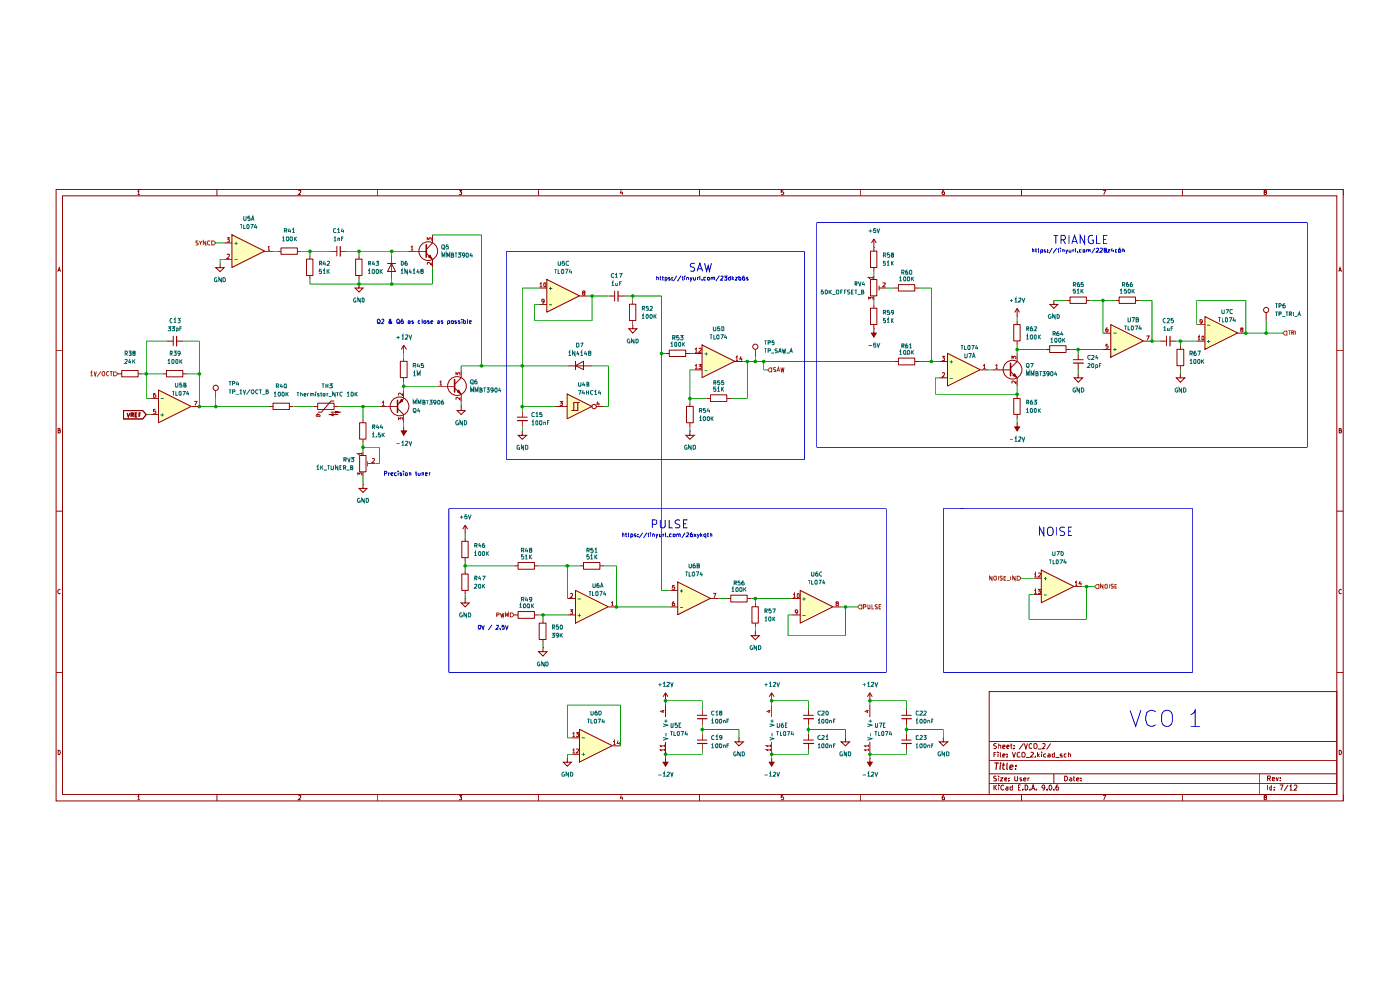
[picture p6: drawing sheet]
<svg xmlns="http://www.w3.org/2000/svg" width="297mm" height="210mm" viewBox="0 0 297 210" stroke-linecap="round" stroke-linejoin="round" font-family="sans-serif">
<g fill="none" stroke="#910000" stroke-width=".21">
<path d="M11.9 40.2h273.1v129.7h-273.1zM12.2 57.6l.4-.8 .2 .8M12.3 57.4h.4M13.3 41.5h270.3v127h-270.3zM29.2 40.6l.2-.2v.9M29.2 41.3h.5M46 40.2v1.3M63.3 40.4h.5v.4l-.5 .5h.5M80.1 40.2v1.3M97.4 40.4h.5l-.2 .3 .2 .1v.4h-.5M114.3 40.2v1.3M131.8 40.4l-.2 .5h.5"/>
<path d="M132 40.7v.6M148.4 40.2v1.3M166.2 40.4h-.5v.4l.4-.1 .1 .4-.1 .2-.4-.1M182.6 40.2v1.3M200.3 40.4h-.3l-.1 .7 .1 .2 .4-.1v-.4l-.4-.1-.1 .2M216.7 40.2v1.3M234 40.4h.6l-.4 .9M250.8 40.2v1.3M268.4 40.8l-.2-.1v-.3h.3l.2 .2-.5 .3v.3l.2 .1 .3-.2-.2-.3M284 57.6l.3-.8 .3 .8M284.1 57.4h.4M285 40.2v1.3"/>
<path d="M11.9 74.3h1.4M283.6 74.3h1.4M12.3 91.3h.4v-.3l-.4-.1v.9h.4l.1-.3-.2-.2M284.1 91.3h.3l.1-.3-.4-.1v.9h.3l.2-.3-.2-.2M11.9 108.4h1.4M283.6 108.4h1.4M12.8 125.1a.42 .42 0 0 0-.6 .4 .42 .42 0 0 0 .6 .4M284.6 125.1a.42 .42 0 0 0-.6 .4 .42 .42 0 0 0 .6 .4M11.9 142.6h1.4M12.3 159.1a.47 .47 0 0 1 .5 .5 .47 .47 0 0 1-.5 .5zM209.9 146.7h73.7v21.8h-73.7zM209.9 157.3h73.7"/>
<path d="M211.4 159.6h-.5v1M211.4 157.8l-.4-.1-.2 .3 .2 .2 .4 .2v.2l-.2 .2-.4-.1M211.7 159.6v.1M211.7 159.9v.7M211.9 158.2l.1-.2 .3 .2v.6M211.9 157.7v1.1M212.2 159.6v.9l.2 .1M212.7 158.5l.5-.2-.1-.3-.4 .1v.6h.5M213.6 158.5l.5-.2-.2-.3-.3 .2v.4l.1 .2 .3-.1M213.7 160v.1M214.3 158h.5M214.5 157.7v.9l.3 .2"/>
<path d="M214.8 159.6l.3 1 .3-1M215.1 158.6v.2M215.1 158.1v.1M216.4 159.7l-.3-.1-.3 .2 .1 .7h.5M216.9 159.7l.3-.1a.66 .66 0 0 1 .1 1l-.5-.1zM217.1 157.7l-.9 1.3M217.3 157.7l.3 1.1 .4-1.1M218.7 159.7l.3-.1 .2 .3-.6 .7h.6M218.9 157.9l-.2-.2-.4 .3v.6l.4 .2 .2-.2M219.4 157.8l.4-.1 .2 .3v.5l-.2 .3-.5-.2zM220.1 159.6v1M220.2 158.9h.7"/>
<path d="M220.5 159.9l-.4 .4M220.9 159.6v.1M220.9 159.9v.7M221.2 157.9l.1-.2h.2l.2 .2v.3l-.6 .6h.6M221.9 160l-.3-.1-.2 .3 .1 .4h.4M222.3 160l.3-.1 .2 .2v.5h-.5v-.4h.5M222.9 157.7l-.9 1.3M223.7 159.6v1h-.4l-.1-.6h.5M225.3 160h-.4v.2l.4 .1v.3h-.4M226.2 160h-.4v.5l.4 .1M226.7 160l.3-.1 .1 .2v.5M226.7 159.6v1"/>
<path d="M283.6 142.6h1.4M284.1 159.1a.47 .47 0 0 1 .5 .5 .47 .47 0 0 1-.5 .5zM29.2 169l.2-.3v.9M29.2 169.6h.5M46 168.5v1.4M63.3 168.8h.5v.3l-.5 .5h.5M80.1 168.5v1.4M97.4 168.7h.5l-.2 .4h.2v.5h-.5M114.3 168.5v1.4M131.8 168.7l-.2 .6h.5M132 169.1v.5M148.4 168.5v1.4"/>
<path d="M166.2 168.7h-.5v.4h.4l.1 .4-.1 .1h-.4M182.6 168.5v1.4M200.3 168.7l-.3 .1-.1 .7 .1 .1h.4v-.5h-.4l-.1 .1M209.9 166.2h73.7M209.9 164.1h73.7M209.9 161.3h73.7M210.9 166.5v1.1M210.9 160.1h.3M211 167l.5 .6M211.4 164.6h-.4l-.2 .2 .1 .3 .5 .1v.4h-.6M211.5 166.5l-.6 .6M211.9 166.5v.2"/>
<path d="M211.9 164.6v.1M211.9 165v.7M211.9 166.9v.7M212.2 165h.5l-.5 .7h.5M212.7 160.2h.5l-.1-.3-.4 .1v.6h.5M213 166.7l-.3-.2a.52 .52 0 0 0-.4 .6 .52 .52 0 0 0 .6 .4l.1-.1M213.2 165.3l.4-.1-.1-.2-.3 .1v.5h.4M213.4 166.9h.4v.7M213.7 160.5v.1M213.8 167.1l-.5 .3 .2 .2 .3-.1M214 165.6v.1M214 165.1v.1"/>
<path d="M214.8 166.9h-.5v.2v.4h.5M214.8 166.5v1.1M215.3 164.6v.9l.2 .2 .4-.1v-1M216 167h.4M216.5 166.5h-.5v1.1h.5M216.7 165.1l-.2-.1-.1 .2 .4 .3-.2 .2-.2-.1M216.7 168.5v1.4M217 167.4v.2M217.1 165.3l.5-.1v-.1l-.3-.1-.2 .2v.3l.2 .2 .3-.1M217.5 166.5a.55 .55 0 0 1 .6 .6 .55 .55 0 0 1-.6 .5zM217.6 160.7h.8M218.1 165v.7"/>
<path d="M218.4 165l-.3 .2M218.5 167.4v.2M218.8 167.6l.4-1.1 .3 1.1M218.9 167.3h.5M219.7 160.5v.1M219.8 167.4v.2M220.3 160.2l.2 .4M221.6 167l-.3 .2-.3-.2v-.2l.3-.3 .3 .2v.7l-.4 .2M222.1 167.4v.2M222.6 166.6l.2-.1a.61 .61 0 0 1 .4 .6 .61 .61 0 0 1-.4 .5l-.2-.2zM223.6 167.4v.2M223.6 164.1v2.1"/>
<path d="M223.9 160.7h.9M224.5 166.5a.64 .64 0 0 0-.5 .5 .64 .64 0 0 0 .2 .6l.3-.1 .1-.4-.2-.2-.4 .2M225.9 164.6h.4l.1 .3v.5l-.3 .3h-.2zM227 165.1l.2-.1 .2 .2v.5M227.4 165.2h-.4l-.1 .2 .1 .3 .4-.1M227.7 165h.4M227.8 164.6v.9l.3 .2M228.4 165.3l.5-.1-.2-.2-.3 .1v.5h.4M229.3 165.6v.1M229.3 165.1v.1M234 168.7h.6l-.4 .9M250.8 168.5v1.4"/>
<path d="M267.3 164.1v4.4M268.4 169.1h-.2v-.3l.3-.1 .2 .3-.5 .2v.4h.2l.3-.1-.2-.4M268.9 166.5v1.1M268.9 165.1h.5l.1-.4-.6-.1v1M269.2 165.1l.3 .5M269.8 166.9l-.4 .1v.4l.1 .2 .3-.1M269.8 166.5v1.1M269.9 165.3l.5-.1-.1-.3h-.4v.6h.4M270.3 167.4v.2M270.3 166.9v.1M270.8 164.9l.1 .7 .3-.7M271.5 166.5h.7l-.5 1.1"/>
<path d="M271.6 165.5v.1M271.6 164.9v.2M273.3 166.5l-.9 1.3M273.6 166.8l.3-.3v1.1M273.6 167.6h.6M274.5 166.7l.2-.2 .4 .2v.3l-.6 .6h.6M285 168.5v1.4"/>
</g>
<path d="M211 161.9h.8M211.5 161.9l-.2 1.3M212.2 162.3l-.1 .9M212.3 161.9l-.1 .1M212.6 162.3h.6M212.9 161.9l-.2 1.1 .4 .2M213.7 161.9l-.1 1.2 .1 .1M214.3 162.8l.6-.2-.1-.3-.5 .1-.1 .6 .1 .2 .5-.1M215.4 163.1v.1M215.5 162.4v.1" fill="none" stroke="#910000" stroke-width=".25"/>
<g fill="#ffb">
<path d="M33.7 82.8l6.9 3.4-6.9 3.5z"/>
<path d="M49.2 49.8l7 3.5-7 3.5z"/>
<path d="M116 59.3l7 3.5-7 3.5z"/>
<path d="M149 73.2l6.9 3.5-6.9 3.5z"/>
<path d="M120.4 83.6l5.2 2.6-5.2 2.7z"/>
<path d="M123 154.7l6.9 3.5-6.9 3.5z"/>
<path d="M122.1 125.3l7 3.4-7 3.5z"/>
<path d="M143.8 123.5l7 3.5-7 3.4z"/>
<path d="M220.9 121l7 3.4-7 3.5z"/>
<path d="M235.7 68.9l6.9 3.5-6.9 3.4z"/>
<path d="M255.7 67.2l6.9 3.5-6.9 3.4z"/>
<path d="M201 75l7 3.5-7 3.4z"/>
<path d="M169.8 125.3l6.9 3.4-6.9 3.5z"/>
</g>
<path d="M44.9 51.1h.4l.5 .4-.5 .5h-.4z" fill="#fff"/>
<path d="M42 51.1h-.4l-.1 .2 .2 .2 .3 .1v.3l-.5 .1M42.3 51.1l.2 .4 .4-.4M42.5 51.5v.5M43.7 51.1v.9l-.6-.9v.9M44.6 51.2l-.4-.1-.2 .3 .2 .6 .4-.1M44.9 51.1h.4l.5 .4-.5 .5h-.4z" fill="none" stroke="#765500" stroke-width=".21"/>
<g fill="none" stroke="#910000" stroke-width=".21">
<path d="M46.7 55.9v.9h.8l-.8 .8-.9-.8h.9M46.7 55.9h.1M47.5 51.5h1.7M47.5 55h1.7M49.2 49.8l6.9 3.5-6.9 3.4zM56.2 53.3h1.8M58.8 53.3h.9M59.6 52.6h3.5v1.3h-3.5zM63.1 53.3h.9M65 55h1.4v3.4h-1.4zM65.7 54.2v.8M65.7 58.5v.8"/>
<path d="M34.5 79.3h.9M35.3 78.6h3.5v1.3h-3.5zM35.4 72.4h1.4M36.8 71.3v2M37.5 72.4h1.3M38.8 79.3h1M26.2 87.1h4.1l.7 .8-.7 1h-4.1zM27 87.6l.2 .8 .4-.8M27.8 88h.4v-.4h-.4v.8M28.1 88l.2 .4M28.7 88h.3M29.1 87.6h-.4v.8h.4"/>
<path d="M29.5 88h.3M29.8 87.6h-.3v.8M31.9 87.9h1.8M31.9 84.6h1.8M33.6 82.7l7 3.5-7 3.5zM40.6 86.2h1.7"/>
</g>
<path d="M37.5 71.3v2.1" fill="none" stroke="#910000" stroke-width=".25"/>
<path d="M48.1 50.4h.5l-.2 .4 .2 .1v.4h-.5M48.1 54h.5v.3l-.5 .5h.5M56.9 52.5l.1-.3v.9M56.9 53.1h.4M33 86.8h-.4v.5l.3-.1 .2 .4-.2 .2-.3-.1M33 83.5h-.4v.1v.6l.3 .1 .2-.4-.2-.2-.3 .2M41.2 85.1h.6l-.4 .9" fill="none" stroke="#b90000" stroke-width=".21"/>
<path d="M49.7 51.6h.7M49.7 55.1h.7M50.1 51.3v.7M34.1 88h.7M34.1 84.6h.7M34.4 87.7v.7" fill="none" stroke="#006665" stroke-width=".21"/>
<path d="M24.1 78.9h.4l.5 .4-.5 .4h-.4z" fill="#fff"/>
<path d="M19.2 79l.2-.2v.9M19.2 79.7h.5M19.9 78.8l.3 .9 .3-.9M21.4 78.8l-.8 1.1M21.9 78.8a.48 .48 0 0 1 .3 .5 .48 .48 0 0 1-.3 .4 .54 .54 0 0 1 0-.9zM23.1 78.9l-.3-.1-.2 .2v.5l.2 .2 .3-.1M23.3 78.8h.5M23.6 78.8v.9M24.1 78.9h.4l.5 .4-.5 .4h-.4z" fill="none" stroke="#765500" stroke-width=".21"/>
<g fill="none" stroke="#910000" stroke-width=".21">
<path d="M116 59.3l6.9 3.5-6.9 3.4zM25 79.3h.9M25.8 78.6h3.5v1.3h-3.5zM29.3 79.3h.9M114.3 61.1h1.7M114.3 64.6h1.7M123 62.8h1.7M141.2 75h.8M142 74.3h3.5v1.3h-3.5zM145.5 75h.9M147.3 75h1.7M147.3 78.5h1.7"/>
<path d="M148.9 73.2l7 3.4-7 3.5zM155.9 76.7h1.8M45.8 82.8v1.8M57 86.2h1M57.9 85.5h3.5v1.4h-3.5zM61.4 86.2h.9M109.7 88.5h2.1M110.8 91.4v.9h.9l-.9 .9-.9-.9h.9M110.8 91.4h.1M110.8 87.1v1.4M110.8 89.2v1.4"/>
<circle cx="45.8" cy="82.3" r=".55"/>
</g>
<g fill="none" stroke="#b90000" stroke-width=".21">
<path d="M115.4 60l.4 .1-.1 .7h-.3v-.1zM114.5 60.3l.3-.3v.8M114.5 60.8h.5M115.4 63.8v.2h-.4l-.1-.4 .5-.1v.1l-.1 .7h-.3M123.7 62.1l-.1-.2 .1-.2 .4 .1v.2l-.4 .1-.1 .2 .1 .3 .4-.1v-.3l-.2-.1M147.5 74.1l.2-.2v.8M147.5 77.6l.2-.2v.8M147.5 74.7h.5M147.5 78.2h.5M148.2 77.4h.6l-.3 .3h.2l.1 .2-.1 .3-.5-.1M148.3 74l.4-.1 .1 .2-.6 .6h.6M156.1 75.8l.2-.2v.9"/>
<path d="M156.1 76.5h.5M157.2 75.6l-.3 .6h.6M157.4 75.9v.6"/>
</g>
<path d="M116.5 61.2h.6M116.5 64.7h.6M116.8 60.8v.7M149.5 75.1h.6M149.5 78.5h.6M149.8 74.7v.7" fill="none" stroke="#006665" stroke-width=".21"/>
<path d="M109.8 89.2h2.1" fill="none" stroke="#910000" stroke-width=".25"/>
<path d="M162.9 78.5l.4-.5h.4v.9h-.4z" fill="#fff"/>
<path d="M163.3 78h.4v.9h-.4l-.4-.4zM164.6 78h-.5v.4l.5 .1v.3h-.5M164.8 78.8l.3-.9 .3 .9M164.9 78.6h.4M165.7 77.9l.1 .9 .2-.6 .2 .6 .1-.9" fill="none" stroke="#765500" stroke-width=".21"/>
<g fill="none" stroke="#910000" stroke-width=".21">
<path d="M120.4 77.6h5.2M122.1 77.6l1.7-1v1.8zM122.1 76.6v1.8M129.1 62.8h1.3M130.4 61.7v2.2M131.1 62.8h1.5M133.5 64.5h1.4v3.5h-1.4zM134.2 68.9v.8h.9l-.9 1-.8-1h.8M134.2 68.9h.1M134.2 63.7v.9M134.2 68v.9M160.2 74.1v1.7"/>
<path d="M117.7 86.2h2.7M120.3 83.6l5.3 2.6-5.3 2.6zM122.6 85.4h-.9v1.7M123 85.4h-.4v1.7h-1.4M126.5 86.2h1.6M145.6 86.2h1.5v3.5h-1.5zM146.4 91.4v.9h.9l-.9 .9-.9-.9h.9M146.4 91.4h.1M146.4 85.4v.8M146.4 89.7v.9M149.8 84.6h1M150.7 83.7h3.5v1.5h-3.5z"/>
<path d="M154.2 84.6h.9M98 114.8h1.3v3.5h-1.3zM98.7 113.1h.1M98.7 111.4l-.5 .8M98.7 111.4l.5 .8M98.7 111.4v1.7M98.7 114v.9M98.7 118.3v.9M109.9 119.3h3.5v1.4h-3.5zM123.8 119.3h3.5v1.4h-3.5zM98 121.8h1.3v3.4h-1.3zM98.7 127v.9h.8l-.8 .8-.9-.8h.9"/>
<path d="M98.7 127h.1M98.7 121v.8M98.7 125.3v.8M109.1 120h.8M109.1 130.4h.8M109.9 129.7h3.5v1.5h-3.5zM113.4 120h.9M113.4 130.4h.9M114.4 132.2h1.4v3.4h-1.4zM115.2 137.4v.8h.8l-.8 1-.9-1h.9M115.2 137.4h.1M115.2 131.4v.8"/>
<path d="M115.2 135.7v.8M120.4 130.4h1.7M120.4 127h1.7M122.1 125.2l6.9 3.5-6.9 3.5zM123 120h.8M127.3 120h.8M129.1 128.7h1.7M121.2 160h1.8M121.2 156.5h1.8M122.9 154.7l7 3.5-7 3.4zM129.9 158.2h1.7M120.4 160.8v.9h.8l-.8 .8-.9-.8h.9"/>
<path d="M120.4 160.8h.1"/>
<circle cx="160.2" cy="73.5" r=".55"/>
<circle cx="126" cy="86.2" r=".47"/>
</g>
<g fill="none" stroke="#b90000" stroke-width=".21">
<path d="M118.7 85.1h.6l-.3 .4h.3v.5l-.6-.1M126.8 85.1l-.2 .6h.5M127 85.4v.6M121 129.3h.5l-.3 .4 .3 .1v.4h-.5M121 126h.5v.3l-.5 .5h.5M129.7 127.9l.2-.3v.9M129.7 128.5h.5M121.5 159.1l.2-.2v.8M121.5 155.6l.2-.2v.9M121.5 159.7h.5M121.5 156.3h.5M122.2 155.4h.5l-.2 .3 .2 .1v.4h-.5"/>
<path d="M122.3 159l.3-.1 .1 .3-.5 .5h.5M130.1 157.4l.2-.3v.9M130.1 158h.5M131.1 157.1l-.2 .6h.5M131.4 157.4v.6"/>
</g>
<path d="M131.1 61.8v2.1" fill="none" stroke="#910000" stroke-width=".25"/>
<path d="M122.6 130.5h.6M122.6 127.1h.6M122.9 130.2v.7M123.4 160h.7M123.4 156.5h.7M123.7 159.7v.6" fill="none" stroke="#006665" stroke-width=".21"/>
<path d="M108.3 130h.4l.4 .4-.4 .5h-.4z" fill="#fff"/>
<path d="M105.4 130.4h.4l.1-.3-.5-.1v.9M106.1 130l.3 .9 .2-.6 .1 .6 .2-.9M107.2 130.9v-.9l.4 .6 .2-.6v.9M108.3 130h.4l.4 .4-.4 .5h-.4z" fill="none" stroke="#765500" stroke-width=".21"/>
<g fill="none" stroke="#910000" stroke-width=".21">
<path d="M88.3 53.3h2.2M90.5 53.7l1.2 1.3M91.7 51.5l-1.2 1.4"/>
<circle cx="90.9" cy="53.3" r="1.99"/>
</g>
<path d="M90.4 51.9v2.6" fill="none" stroke="#910000" stroke-width=".34"/>
<path d="M90.9 54.5l.3-.3 .4 .6z" fill="#910000"/>
<g fill="none" stroke="#910000" stroke-width=".21">
<path d="M70.1 53.3h1.4M71.5 52.3v2M72.2 53.3h1.3M75.4 55h1.4v3.4h-1.4zM76.2 54.2v.8M76.2 58.5v.8M82.2 55.9h1.7M83.1 55.9l.8 1.7h-1.7zM83.1 54.2v5.1M86.6 53.3h1.7M90.9 54.5l.3-.3 .4 .6zM91.7 49.8v1.7"/>
<path d="M91.7 55v1.8M76.2 60.3v.8h.8l-.8 .8-.9-.8h.9M76.2 60.3h.1M85.6 75h.1M85.6 73.2l-.5 .9M85.6 73.2l.6 .9M85.6 73.2v1.8M82.3 86.2h2.1M84.4 86.7l1.2 1.2M85.6 84.6l-1.2 1.2"/>
<circle cx="84.8" cy="86.2" r="1.99"/>
</g>
<path d="M87.2 52.5l.2-.3v.9M87.2 53.1h.5M90.6 50.9v-.5l.4 .4 .1-.4 .4 .1-.1 .4M91.5 55.7v.5l-.4-.5h-.4v.4" fill="none" stroke="#b90000" stroke-width=".21"/>
<path d="M72.2 52.3v2" fill="none" stroke="#910000" stroke-width=".25"/>
<path d="M84.3 84.9v2.6" fill="none" stroke="#910000" stroke-width=".34"/>
<path d="M85.1 84.7l.3 .3-.6 .4z" fill="#910000"/>
<path d="M84.9 76.6h1.5v3.5h-1.5zM85.6 75.8v.9M80.5 86.2h1.8M85.1 84.7l.4 .4-.7 .3zM85.6 80.2v.9M85.6 82.8v1.8M85.6 87.9v1.8M77 102.8v.8h.9l-.9 .8-.8-.8h.8M77 102.8h.1" fill="none" stroke="#910000" stroke-width=".21"/>
<path d="M81.1 85.4l.2-.3v.9M81.1 86h.5M84.5 89.1v-.5l.4 .3 .1-.3h.4v.5M85.5 83.4v.6l-.7-.6-.3 .1 .1 .4" fill="none" stroke="#b90000" stroke-width=".21"/>
<path d="M85.6 90.6v.8h.6l-.6 .9-.5-.9h.5z" fill="#910000"/>
<path d="M67.1 88.1l.2 .2 .2-.2M67.1 88.1l.2-.2h.4l.2 .2M67.3 87.7l.2 .4M67.8 88.3l-.2 .1M68 88.1l-.3 .3M85.6 90.6v.8h-.5l.5 .9 .6-.9h-.6M85.6 90.6h.1" fill="none" stroke="#910000" stroke-width=".21"/>
<path d="M70.2 87.9l.5-.1v.4l-.5-.3h1.6z" fill="#910000"/>
<path d="M70.3 87.9h-.1l.5-.1v.4l-.5-.3h1.6M70.9 85.1h-.7l-2 2.3h-.8" fill="none" stroke="#910000" stroke-width=".21"/>
<path d="M70.2 87.4h1.6l-.6 .2v-.3l.6 .1z" fill="#910000"/>
<g fill="none" stroke="#910000" stroke-width=".21">
<path d="M66.6 86.2h.8M67.4 85.5h3.5v1.4h-3.5zM70.2 87.4h1.6l-.6 .2v-.3l.6 .1h-.2M70.9 86.2h.9M76.3 89.7h1.3v3.4h-1.3zM76.3 96.6h1.3v3.5h-1.3zM77 88.9v.8M77 93.2v.8M77 95.8v.9M78 97.8v1.1M78 98.4h1.6M94.4 81.9h2.1"/>
<path d="M96.5 82.4l1.3 1.2M97.8 86.2v.9h.9l-.9 .8-.8-.8h.8M97.8 86.2h.1M97.8 80.2l-1.3 1.3M77 100.1v.9"/>
<circle cx="96.9" cy="81.9" r="1.99"/>
</g>
<path d="M76.8 96.2h-.9l.3 .3M76.8 96v.5M79 97.3h.3l.2 .2-.6 .7h.6M75.9 100.8v-.5l.3 .3 .2-.3 .4 .1-.1 .4" fill="none" stroke="#b90000" stroke-width=".21"/>
<path d="M96.4 80.5v2.7" fill="none" stroke="#910000" stroke-width=".34"/>
<path d="M97 83.1l.3-.3 .4 .7z" fill="#910000"/>
<g fill="none" stroke="#910000" stroke-width=".21">
<path d="M97.8 78.5v1.7M92.6 81.9h1.8M97 83.1l.3-.3 .4 .7zM97.8 83.6v1.8M142 125.3h1.8M142 128.7h1.8M143.8 123.5l6.9 3.4-6.9 3.5zM150.8 127h1.6M154.2 127h.9M155 126.3h3.5v1.4h-3.5zM158.5 127h.9M159.5 128.7h1.4v3.5h-1.4z"/>
<path d="M160.2 133.9v.9h.9l-.9 .9-.8-.9h.8M160.2 133.9h.1M160.2 127.9v.8M160.2 132.2v.9M163.7 148.6h.1M163.7 147l-.5 .8M163.7 147l.5 .8M163.7 147v1.6"/>
</g>
<path d="M96.7 79.6v-.6l.4 .4v-.3h.5l-.1 .5M93.3 81.1l.2-.3v.9M93.3 81.7h.5M97.6 84.3v.5l-.5-.5-.4 .1 .1 .3M143 127.6h-.2l-.2 .7 .1 .2 .4-.1-.1-.4h-.3l-.1 .2M143.1 124.2h-.4l-.1 .4 .4-.1 .1 .4h-.5M151.3 125.9h.6l-.4 .9" fill="none" stroke="#b90000" stroke-width=".21"/>
<path d="M144.2 125.4h.7M144.2 128.8h.7M144.6 125v.7" fill="none" stroke="#006665" stroke-width=".21"/>
<path d="M141.2 160.8v.9h.5l-.5 .8-.5-.8h.5z" fill="#910000"/>
<g fill="none" stroke="#910000" stroke-width=".21">
<path d="M141.2 148.6h.1M141.2 147l-.5 .8M141.2 147l.5 .8M141.2 147v1.6M141.2 149.6v2.5M141.2 157.4v2.6M147.9 157h2M147.9 151.7h2M149 150.4v1.4M149 152.5v1.4M149 155.6v1.4M149 157.7v1.4"/>
<path d="M141.2 160.8v.9h-.5l.5 .8 .5-.8h-.5M141.2 160.8h.1"/>
</g>
<path d="M148 157.7h2M148 152.5h2" fill="none" stroke="#910000" stroke-width=".25"/>
<path d="M140.3 150.7h.6M140.7 150.6v.5l-.7-.3M140.9 159.1h-.8l.2 .2M140.9 158.2h-.8l.2 .3M140.9 158v.5M140.9 158.8v.5" fill="none" stroke="#b90000" stroke-width=".21"/>
<path d="M140.7 153.6l.9 .2-.9 .3M140.7 156.4l.9 .3-.9 .3M140.9 153h.7M141.3 152.6v.7M141.3 155.5v.7" fill="none" stroke="#006665" stroke-width=".21"/>
<path d="M163.7 160.8v.9h.5l-.5 .8-.5-.8h.5z" fill="#910000"/>
<path d="M156.8 156.5v.9h.9l-.9 .8-.9-.8h.9M156.8 156.5h.1M163.7 149.6v2.5M163.7 157.4v2.6M163.7 160.8v.9h-.5l.5 .8 .5-.8h-.5M163.7 160.8h.1" fill="none" stroke="#910000" stroke-width=".21"/>
<path d="M162.9 150.7h.6M163.2 150.6v.5l-.6-.3M163.5 159.1h-.9l.3 .2M163.5 158.2h-.9l.3 .3M163.5 158v.5M163.5 158.8v.5" fill="none" stroke="#b90000" stroke-width=".21"/>
<path d="M163.3 153.6l.8 .2-.8 .3M163.3 156.4l.8 .3-.8 .3M163.5 153h.6M163.8 152.6v.7M163.8 155.5v.7" fill="none" stroke="#006665" stroke-width=".21"/>
<path d="M232.2 124.4l.4-.4h.5v.9h-.5z" fill="#fff"/>
<path d="M232.6 124h.5v.9h-.5l-.4-.5zM234 123.9v.9l-.5-.9v.9M234.6 123.9l.3 .2-.1 .7-.4-.1v-.6zM235.3 123.9v.9M236.2 124l-.4-.1-.1 .2 .1 .2 .4 .1-.1 .4h-.4M236.5 124.3h.4M236.9 123.9h-.4v.9h.4" fill="none" stroke="#765500" stroke-width=".21"/>
<path d="M184.5 148.6h.1M184.5 147l-.5 .8M184.5 147l.5 .8M184.5 147v1.6" fill="none" stroke="#910000" stroke-width=".21"/>
<path d="M184.5 160.8v.9h.5l-.5 .8-.5-.8h.5z" fill="#910000"/>
<path d="M184.5 160.8v.9h-.5l.5 .8 .5-.8h-.5M184.5 160.8h.1" fill="none" stroke="#910000" stroke-width=".21"/>
<path d="M215.8 122.2h.4l.4 .5-.4 .4h-.4z" fill="#fff"/>
<path d="M210.4 122.2v.9l-.5-.9v.9M210.9 122.3h.5v.6l-.2 .2a.47 .47 0 0 1-.4-.3 .47 .47 0 0 1 .1-.5zM211.8 122.2v.9M212.6 122.2l-.5 .1v.2l.5 .2v.2l-.1 .2-.4-.1M213 122.6h.3M213.4 122.2h-.4v.9h.4M213.6 123.2h.7M214.4 122.2v.9M215.4 122.2v.9l-.6-.9v.9M215.8 122.2h.4l.4 .5-.4 .4h-.4z" fill="none" stroke="#765500" stroke-width=".21"/>
<g fill="none" stroke="#910000" stroke-width=".21">
<path d="M221.8 74.1h.9M222.7 73.3h3.4v1.5h-3.4zM223.6 63.7v.9h.8l-.8 .8-.9-.8h.9M223.6 63.7h.1M226.2 63.7h.8M226.2 74.1h.8M227 63h3.5v1.4h-3.5zM227.7 76.3h2.1M228.7 79.3v.9h1l-1 .9-.8-.9h.8M228.7 79.3h.1M228.7 75v1.3M228.7 77v1.5"/>
<path d="M230.5 63.7h.9M234 74.1h1.7M234 70.7h1.7M235.6 68.8l7 3.5-7 3.5zM236.6 63.7h.9M237.4 63h3.5v1.4h-3.5zM240.9 63.7h.9M242.6 72.4h1.8M246.1 72.4h1.4M247.5 71.3v2M248.2 72.4h1.4M253.9 72.4h1.8"/>
<path d="M253.9 68.9h1.8M255.6 67.2l7 3.4-7 3.5zM262.6 70.7h1.7M219.2 122.7h1.7M219.2 126.1h1.7M220.9 120.9l6.9 3.5-6.9 3.5zM227.9 124.4h1.8M184.5 149.6v2.5M184.5 157.4v2.6M191.3 151.7h2M191.3 157h2M192.3 150.4v1.4"/>
<path d="M192.3 152.5v1.4M192.3 155.6v1.4M192.3 157.7v1.4M200.1 156.5v.9h.9l-.9 .8-.8-.8h.8M200.1 156.5h.1"/>
</g>
<path d="M227.7 77h2.1M248.2 71.3v2.1M191.3 152.5h2M191.3 157.7h2" fill="none" stroke="#910000" stroke-width=".25"/>
<g fill="none" stroke="#b90000" stroke-width=".21">
<path d="M235 73h-.3l-.1 .4h.4l.1 .3-.2 .2-.3-.1M235 69.6h-.3l-.1 .3v.3l.3 .2 .2-.4h-.5M243.2 71.3h.6l-.4 .8M254.1 71.5l.3-.2v.8M254.1 72.1h.5M255.1 68.2l-.2 .2-.3-.1v-.4l.3-.1 .2 .2-.2 .6h-.3M255.1 71.3l.3 .1-.1 .7h-.2l-.1-.2v-.5zM263.4 69.9l-.2-.2 .1-.1h.3v.3l-.4 .2 .2 .3 .3-.2-.2-.3M219.4 121.8l.3-.2v.8M219.4 125.3l.3-.3v.9M219.4 122.4h.5M219.4 125.9h.5"/>
<path d="M220.2 125h.6l-.4 .4 .4 .1-.1 .4-.5-.1M220.3 121.6h.3l.2 .2-.6 .6h.6M228.1 123.6l.2-.3v.9M228.1 124.2h.5M229.2 123.2l-.3 .6h.6M229.3 123.6v.6M183.7 150.7h.6M184 150.6v.5l-.6-.3M184.3 159.1h-.9l.3 .2M184.3 158.2h-.9l.3 .3M184.3 158v.5M184.3 158.8v.5"/>
</g>
<g fill="none" stroke="#006665" stroke-width=".21">
<path d="M236.2 74.1h.7M236.2 70.7h.7M236.5 73.8v.7M256.1 72.4h.7M256.1 69h.7M256.4 72.1v.7M221.5 122.7h.5M221.5 126.2h.5M221.8 122.4v.7M184 153.6l1 .2-1 .3M184 156.4l1 .3-1 .3M184.3 153h.7"/>
<path d="M184.6 152.6v.7M184.6 155.5v.7"/>
</g>
<path d="M272.1 70.7l.5-.5h.4v.9h-.4z" fill="#fff"/>
<path d="M272.1 70.7l.5-.5h.4v.9h-.4zM273.3 70.2h.5M273.5 70.2v.8M274 70.6h.5v-.4h-.5v.8M274.3 70.6l.2 .4M274.9 70.2v.8" fill="none" stroke="#765500" stroke-width=".21"/>
<g fill="none" stroke="#910000" stroke-width=".21">
<path d="M249.7 74.1h1.4v3.5h-1.4zM250.4 79.3v.9h.9l-.9 .9-.8-.9h.8M250.4 79.3h.1M250.4 73.2v.9M250.4 77.6v.9M268.6 66.3v1.7"/>
<circle cx="268.6" cy="65.8" r=".55"/>
</g>
<path d="M215.8 89.7v.9h.5l-.5 .8-.5-.8h.5z" fill="#910000"/>
<g fill="none" stroke="#910000" stroke-width=".21">
<path d="M212.3 78.5h2.1M214.4 78.9l1.4 1.3M215.1 68.8h1.3v3.5h-1.3zM215.8 67.2h.1M215.8 65.4v1.8M215.8 68v.9M215.8 72.4v.8M215.8 65.4l-.5 .9M215.8 65.4l.5 .9M215.8 76.7l-1.4 1.3M215.1 84.5h1.3v3.4h-1.3zM215.8 89.7v.9h-.5l.5 .8 .5-.8h-.5"/>
<path d="M215.8 89.7h.1M215.8 83.6v1M215.8 87.9v1"/>
<circle cx="214.8" cy="78.4" r="1.99"/>
</g>
<path d="M214.4 77.1v2.6" fill="none" stroke="#910000" stroke-width=".34"/>
<path d="M214.8 79.6l.5-.3 .3 .7z" fill="#910000"/>
<g fill="none" stroke="#910000" stroke-width=".21">
<path d="M184.7 65.4h1.3v3.4h-1.3zM185.4 64.6v.8M185.4 68.9v.8M199.3 76.7h1.7M201 74.9l6.9 3.5-6.9 3.5zM208 78.5h1.7M210.5 78.5h1.8M214.8 79.6l.5-.3 .3 .7zM215.8 75v1.7M199.3 80.2h1.7M215.8 80.2v1.7M170.4 151.7h2.2"/>
<path d="M170.4 157h2.2M171.5 150.4v1.4M171.5 152.5v1.4M171.5 155.6v1.4M171.5 157.7v1.4"/>
</g>
<path d="M199.9 75.6h.5l-.3 .3 .3 .1v.4h-.5M199.9 79.1h.5v.4l-.5 .5h.5M208.6 77.6l.2-.2v.8M208.6 78.2h.5M211.2 77.6l.3-.2v.8M211.2 78.2h.4M214.7 76.2v-.6l.3 .3v-.2l.4-.1 .1 .1-.1 .5M215.5 80.8v.5l-.5-.5-.3 .1 .1 .4" fill="none" stroke="#b90000" stroke-width=".21"/>
<path d="M201.5 76.8h.6M201.8 76.4v.7M201.5 80.2h.6" fill="none" stroke="#006665" stroke-width=".21"/>
<path d="M170.5 152.5h2.1M170.5 157.7h2.1" fill="none" stroke="#910000" stroke-width=".25"/>
<path d="M185.4 69.7v1h.5l-.5 .8-.5-.8h.5z" fill="#910000"/>
<g fill="none" stroke="#910000" stroke-width=".21">
<path d="M184.7 59.3h1.3v3.5h-1.3zM184.7 53.3h1.3v3.4h-1.3zM185.4 52.5h.1M185.4 50.7v2.6M185.4 56.8v.8M185.4 58.5v.8M185.4 50.7l-.5 .8M185.4 50.7l.5 .8M185.4 69.7v1h-.5l.5 .8 .5-.8h-.5M185.4 69.7h.1M185.4 62.8v.9M186.5 60.6v1"/>
<path d="M186.5 61.1h1.5M189.7 61.1h.9M189.7 76.7h.9M190.6 76h3.5v1.4h-3.5zM190.6 60.4h3.5v1.3h-3.5zM194.1 61.1h.8M194.1 76.7h.8M179.4 156.5v.9h.8l-.8 .8-1-.8h1M179.4 156.5h.1"/>
</g>
<path d="M185.2 58.9h-.9l.2 .3M185.2 58.6v.6M184.3 63.6v-.6l.3 .3 .1-.3h.4v.6M187.3 60.1l.5-.1v.3l-.6 .5h.6" fill="none" stroke="#b90000" stroke-width=".21"/>
<path d="M182.3 128.3h.5v.9h-.5l-.4-.5z" fill="#fff"/>
<path d="M182.3 128.3h.5v.9h-.5l-.4-.5zM183.2 128.7h.5v-.4l-.5-.1v1M184.1 128.2v.9l.2 .1 .2-.1v-.9M185 128.2v1h.4M186.1 128.3l-.3-.1-.2 .2 .5 .6-.1 .2-.4-.1M186.5 128.7h.3M186.9 128.2h-.4v1h.4" fill="none" stroke="#765500" stroke-width=".21"/>
<path d="M26.2 87.1h4.1l.7 .8-.7 1h-4.1zM27 87.6l.2 .8 .4-.8M27.8 88h.4v-.4h-.4v.8M28.1 88l.2 .4M28.7 88h.3M29.1 87.6h-.4v.8h.4M29.5 88h.3M29.8 87.6h-.3v.8M168 127h1.8M168 130.4h1.8M169.8 125.2l6.9 3.5-6.9 3.5zM176.7 128.7h1.7" fill="none" stroke="#910000" stroke-width=".21"/>
<path d="M168.3 126.1l.2-.2v.9M168.3 126.8h.5M169.2 129.8l-.2 .1-.3-.1v-.4l.3-.1 .2 .2-.2 .7-.2 .1M169.3 125.9l.2 .1v.6l-.1 .2-.3-.2v-.6zM177.5 128l-.2-.2 .1-.2 .4 .1v.3l-.5 .2 .1 .3h.4v-.4l-.1-.1" fill="none" stroke="#b90000" stroke-width=".21"/>
<path d="M170.2 127.1h.7M170.2 130.5h.7M170.6 126.7v.7" fill="none" stroke="#006665" stroke-width=".21"/>
<g fill="none" stroke="#090" stroke-width=".21">
<path d="M45.8 51.5h1.7M47.5 55h-.8v.9M58 53.3h.8M64 53.3h6.1M65.7 53.3v.9M73.5 53.3h13.1M76.2 53.3v.9M76.2 59.3v1M83.1 53.3v.9M83.1 59.3v1M91.7 56.8v3.5h-26v-1M91.7 49.8h10.5v27.8"/>
<path d="M185.4 57.6v.9M30.2 79.3h4.3M35.4 72.4h-4.4v12.2h.9M38.8 72.4h3.5v13.8h14.7M39.8 79.3h2.5M85.6 75v.8M114.3 61.1h-3.5v26M120.4 77.6h-22.6v.9M124.7 62.8h4.4M125.6 77.6h3.5v8.6h-1M125.6 62.8v5.2h-12.2v-3.4h.9M132.6 62.8h7.7v62.5h1.7"/>
<path d="M134.2 62.8v.9M140.3 75h.9M146.4 75h.9M147.3 78.5h-.9v6.9M157.7 76.7h32M158.5 76.7v7.9h-3.4M160.2 75.8v.9M162 76.7v1.8h.9M185.4 63.7v.9M188 61.1h1.7M194.9 76.7h4.4M194.9 61.1h2.7v15.6"/>
<path d="M209.7 78.5h.8M215.8 74.1h6M215.8 67.2v.8M215.8 73.2v1.8M223.6 63.7h2.6M227 74.1h7M228.7 74.1v.9M228.7 78.5v.8M231.4 63.7h5.2M234 63.7v7M241.8 63.7h2.6v8.7h1.7M249.6 72.4h4.3"/>
<path d="M250.4 72.4v.8M250.4 78.5v.8M253.9 68.9v-5.2h10.4v7h7.8M268.6 68v2.7M31 87.9h.9M45.8 84.6v1.6M62.3 86.2h4.3M71.8 86.2h8.7M77 86.2v2.7M77 94v1.8M77 94.9h3.5v3.5h-.9M85.6 81.1v1.7"/>
<path d="M85.6 89.7v.9M85.6 81.9h7M97.8 85.4v.8M110.8 86.2h6.9M110.8 90.6v.8M146.4 84.6h3.4M146.4 90.6v.8M199.3 80.2h-.9v3.4h17.4v-1.7M215.8 88.9v.8M77 101v1.8M98.7 113.1v.9M98.7 119.2v1.8"/>
<path d="M98.7 126.1v.9M98.7 120h10.4M114.3 130.4h6.1M114.3 120h8.7M115.2 130.4v1M115.2 136.5v.9M120.4 120v7M128.1 120h2.7v8.7h11.2M152.4 127h1.8M159.4 127h8.6M160.2 127v.9M160.2 133.1v.8"/>
<path d="M178.4 128.7h3.5M179.4 128.7v6.1h-12.2v-4.4h.8M216.6 122.7h2.6M229.7 124.4h2.5M230.5 124.4v7h-12.2v-5.3h.9M121.2 160h-.8v.8M121.2 156.5h-.8v-6.9h11.2v8.6M141.2 149.6v-1h7.8v1.8M149 159.1v.9h-7.8v.8M149 153.9v1.7M149 154.7h7.8v1.8M163.7 149.6v-1h7.8v1.8"/>
<path d="M171.5 159.1v.9h-7.8v.8M171.5 154.7h7.9v1.8M171.5 153.9v1.7M184.5 149.6v-1h7.8v1.8M192.3 159.1v.9h-7.8v.8M192.3 154.7h7.8v1.8M192.3 153.9v1.7"/>
</g>
<g fill="none" stroke="#0000ca" stroke-width=".21">
<path d="M107.4 53.3h63.3v44.2h-63.3zM139.3 58.9h.4v.5M139.3 58.6v.8M140 58.8h.3M140.1 58.6v.7l.2 .1M140.4 58.8h.4M140.6 58.6v.8h.2M141.1 58.9l.3-.1 .1 .2-.1 .4h-.3M141.1 58.8v.9M142.1 58.9l-.2-.1-.1 .2 .4 .3-.4 .1M142.5 59.3v.1M142.5 58.9v.1"/>
<path d="M143.6 58.5l-.7 1.2M144.5 58.5l-.8 1.2M144.7 58.8h.3M144.8 58.6v.8h.2M145.3 58.6h.1M145.3 58.8v.6M145.7 58.9l.2-.1 .2 .2v.4M145.7 58.8v.6M146.4 58.8l.2 .6M146.9 58.8l-.5 .9M147.1 58.8v.5h.4M147.4 55.9a.6 .6 0 0 0-1 .3l.1 .3a.61 .61 0 0 1 .7 .3 .61 .61 0 0 1 0 .7h-.8"/>
<path d="M147.5 58.8v.6M147.9 57.5l.6-1.6 .6 1.6M148 58.8v.6M148 57h.9M148.2 58.8l-.2 .2M148.5 58.6l.1 .8M148.9 59.3v.1M149.5 55.9l.4 1.6 .3-1.1 .3 1.1 .4-1.6M149.7 58.9h-.4v.4l.4 .1M150.1 58.9l.2-.1 .2 .2-.1 .4-.3-.1zM150.8 58.9l.3-.1 .2 .2v.4M150.8 58.8v.6"/>
<path d="M151.3 59v-.2l.3 .1v.5M152.6 58.5l-.7 1.2M152.9 58.6h.5v.3l-.5 .5h.5M153.6 58.6h.6l-.3 .3h.2l.1 .2-.1 .3-.5-.1M155 58.6v.8h-.4v-.5h.4M155.3 58.6v.8M155.4 59.1l.3 .3M155.7 58.8l-.4 .4M156 58.8h.4l-.4 .6h.4M156.8 58.6v.8h.3l.1-.4-.2-.2-.2 .1M158 58.6l-.5 .1v.6l.5 .1v-.5h-.4l-.1 .2M158.6 58.9l-.1-.1-.1 .3 .3 .2-.3 .1"/>
<path d="M173.3 47.2h104v47.7h-104zM219 53.1l.3-.1v.5M219 52.6v.9M219.7 53h.2M219.8 52.6v.8l.1 .1M220.1 53h.3M220.3 52.6v.9h.1M220.8 53.5l.4-.1-.1-.4h-.3v.8M221.8 53h-.3v.2l.4 .2-.4 .1M222.2 53.4v.1M222.2 53v.1M223.2 52.6l-.6 1.1"/>
<path d="M223.5 49.9h1M224 49.9v1.8M224.2 52.6l-.8 1.1M224.3 53h.4M224.5 52.6v.9h.2M224.9 52.6v.1M224.9 53v.5M225.1 50.9h.7a.54 .54 0 0 0 0-1h-.7v1.8M225.3 53.1l.4-.1 .1 .5M225.3 53v.5M225.5 50.9l.5 .8M226.1 53l.2 .5"/>
<path d="M226.5 53l-.4 .8M226.8 53l.1 .5 .3-.1M226.8 49.9v1.8M227.2 53v.5M227.4 51.7l.6-1.8 .6 1.8M227.5 51.2h.9M227.6 53v.5M227.9 53l-.3 .1M228.1 52.6l.1 .9M228.6 53.4v.1M229.4 53l-.4 .1 .1 .4h.3M229.7 53.1l.4-.1v.5l-.4-.1z"/>
<path d="M230.1 49.9v1.8l-.9-1.8v1.8M230.5 53.1h.4v.4M230.5 53v.5M230.9 53.1l.4-.1v.5M231.9 50a.87 .87 0 0 0-1.1 .6 .87 .87 0 0 0 .6 1.1l.5-.2v-.6h-.3M232.3 52.6l-.7 1.1M232.5 52.7h.5v.4l-.5 .4h.5M232.6 49.9v1.8h.9M233.4 52.7l.3-.1 .2 .3-.6 .6h.6M234.1 50.8h.6M234.4 53.1l-.2-.1v-.3l.4-.1 .1 .3-.5 .2 .1 .4 .4-.1-.1-.3M234.9 49.9h-.8v1.8h.8"/>
<path d="M235 53h.4l-.4 .5h.4M235.9 52.6l-.1 .6h.5M236.2 53v.5M236.9 53h-.3v.5h.3M237.7 52.6l-.2 .1-.2 .7h.5v-.3l-.3-.1-.2 .1M238.2 53.1h.4v.4M238.2 52.6v.9M80.1 67.9l.1-.2a.47 .47 0 0 1 .5 .5 .47 .47 0 0 1-.5 .4l-.1-.1zM80.2 68.4l.4 .3M81 67.8l.3-.1 .1 .4-.5 .5h.5M83.1 68.1l-.2 .5h-.4v-.4l.4-.3-.1-.2-.2 .3 .6 .6M84.2 67.9l.2-.2a.47 .47 0 0 1 .4 .5 .47 .47 0 0 1-.4 .4l-.2-.1z"/>
<path d="M84.4 68.4l.4 .3M85.5 67.7l-.3 .1-.1 .7 .1 .1h.4v-.5l-.4-.1-.1 .2M86.6 68l.4 .1v.5M87 68.2l-.4 .1 .1 .3h.3M87.7 68h-.3l-.1 .2 .5 .3-.2 .1h-.3M89.1 68h-.3l-.1 .2 .2 .4h.2M89.5 67.7l.1 .9M90 68h.3l.1 .2-.2 .4-.3-.1zM91.1 68h-.4v.3l.4 .1-.1 .2h-.3M91.4 68.3l.4-.1-.1-.2-.3 .1 .1 .5h.2M92.8 68h.4v.6M93.2 68.2l-.4 .1 .1 .3h.3"/>
<path d="M93.9 68h-.3v.3l.3 .1v.2h-.3M95 68.6h.4l-.1-.6h-.3v.9M95.8 68h.3l.1 .2-.1 .4-.4-.1zM96.8 68h-.2l-.1 .2 .4 .3-.2 .1h-.2M97.6 68h-.4v.3l.4 .1-.1 .2h-.3M98 67.7v.1M98 68v.6M98.3 68l.5 .1v.5h-.5M98.3 67.7v.9M99.2 67.7l.1 .9M99.6 68.3l.4-.1v-.2h-.4v.6h.4M84.5 100h.1"/>
<path d="M85.6 100h.1M88.3 100v.8l.1 .1M81.6 100.5h.3l.2-.2-.2-.3h-.3v.9M82.4 100.3v.6M82.7 100.3l-.3 .2M82.9 100.6l.5-.1v-.2l-.5 .1v.3l.2 .2 .3-.1M84.1 100.3l-.4 .1v.4h.4M84.5 100.3v.6M85.2 100.3h-.3v.3h.3l-.1 .3-.2-.1M85.6 100.3v.6M86 100.4l.3-.1 .1 .5h-.4zM86.8 100.4h.4v.5"/>
<path d="M86.8 100.3v.6M88.1 100.3h.3M88.7 100.3v.4l.2 .2 .2-.1M89.1 100.3v.6M89.5 100.4l.4-.1v.6M89.5 100.3v.6M90.3 100.6l.3-.1v-.2h-.3v.5h.3M91.1 100.3v.6M91.3 100.3l-.2 .2M95.2 107.9h92.8v34.7h-92.8zM132 113.3h.4v.5M132 113v.8"/>
<path d="M132.7 113.3h.4M132.8 113v.8h.3M133.2 113.3h.3M133.3 113v.8h.2M133.8 113.3h.3l.1 .1v.4h-.4M133.8 113.3v.9M134.9 113.3h-.3l.1 .3h.2v.2h-.3M135.3 113.8h.1M135.3 113.3v.1M136.4 113l-.8 1.1M137.2 113l-.7 1.1M137.4 113.3h.3"/>
<path d="M137.5 113v.8h.2M138.1 113v.1M138.1 113.3v.5M138.4 113.3h.2l.2 .1v.4M138.4 111.2l.8-.1 .1-.6-.2-.2h-.7v1.7M138.4 113.3v.5M139.2 113.3l.1 .5M139.6 113.3l-.4 .9M139.9 113.3v.5h.4M140.1 110.3v1.3l.3 .4 .5-.1 .2-.3v-1.3M140.3 113.3v.5M140.7 113.3v.5"/>
<path d="M140.9 113.3l-.2 .1M141.2 113v.8h.2M141.6 113.8h.1M141.9 110.3v1.7h.8M142.5 113.3h-.5v.5h.5M142.8 113.3h.4l-.1 .5h-.3zM143.6 113.3h.2l.2 .1v.4M143.6 113.3v.5M144 113.4l.1-.1h.2v.5M144.2 110.4l-.6-.1-.3 .2v.5l.8 .3 .1 .3-.3 .4-.7-.1M145 111.1h.6M145.3 113l-.6 1.1"/>
<path d="M145.6 113.1h.5v.2l-.5 .5h.5M145.8 110.3h-.8v1.7h.8M146.9 113l-.5 .3 .1 .5h.4v-.5h-.4l-.1 .2M147.2 113.3l.5 .5M147.7 113.3l-.5 .5M148 113.3l.1 .5M148.4 113.3l-.4 .9M148.6 113v.8M148.7 113.5l.3 .3M149 113.3l-.4 .3M149.7 113.3h-.2l-.2 .1 .1 .4h.3M149.7 113.3v.9"/>
<path d="M150 113.3h.3M150.2 113v.8h.1M150.7 113.3h.3v.5M150.7 113v.8M200.1 107.9h52.9v34.7h-52.9zM221.5 111.8v1.8l-1-1.8v1.8M222.3 112.1a.6 .6 0 0 1 .7-.3 .6 .6 0 0 1 .4 .6v.6a.59 .59 0 0 1-.6 .6 .59 .59 0 0 1-.6-.6zM224.1 111.8v1.8M225.9 111.9l-.7-.1-.3 .2v.5l.8 .3 .2 .5-.4 .3-.7-.1M226.6 112.7h.6M227.4 111.8h-.8v1.8h.8M101.5 132.7l.4-.1a.53 .53 0 0 1-.3 .9l-.1-.2z"/>
<path d="M102.2 132.6l.3 .9 .2-.9M104.4 132.6l-.8 1.1M105.3 132.6h.4v.4l-.5 .5h.5M106.1 133.4v.1M107 132.6h-.4l-.1 .4h.5v.4h-.5M107.2 132.6l.3 .9 .3-.9M239.7 150.7l1.2 3.4 1.1-3.4M245.2 151a1.26 1.26 0 0 0-1.5-.2 1.26 1.26 0 0 0-.7 1.3 2.37 2.37 0 0 0 .6 1.8 1.25 1.25 0 0 0 1.6-.2M246.6 151.2a1.14 1.14 0 0 1 1.3-.5 1.14 1.14 0 0 1 .8 1.1v1.2a1.14 1.14 0 0 1-1.1 1.1 1.14 1.14 0 0 1-1.2-1.1v-1.2zM252.6 151.6l.7-.4 .2-.5v3.4M252.6 154.1h2"/>
</g>
<g fill="#090">
<circle cx="42.3" cy="79.3" r=".38"/>
<circle cx="42.3" cy="86.2" r=".38"/>
<circle cx="65.7" cy="53.3" r=".38"/>
<circle cx="31" cy="79.3" r=".38"/>
<circle cx="45.8" cy="86.2" r=".38"/>
<circle cx="125.6" cy="62.8" r=".38"/>
<circle cx="158.5" cy="76.7" r=".38"/>
<circle cx="110.8" cy="77.6" r=".38"/>
<circle cx="160.2" cy="76.7" r=".38"/>
<circle cx="98.7" cy="120" r=".38"/>
<circle cx="115.2" cy="130.4" r=".38"/>
<circle cx="120.4" cy="120" r=".38"/>
<circle cx="83.1" cy="53.3" r=".38"/>
<circle cx="76.2" cy="60.3" r=".38"/>
<circle cx="76.2" cy="53.3" r=".38"/>
<circle cx="83.1" cy="60.3" r=".38"/>
<circle cx="85.6" cy="81.9" r=".38"/>
<circle cx="77" cy="86.2" r=".38"/>
<circle cx="102.2" cy="77.6" r=".38"/>
<circle cx="77" cy="94.9" r=".38"/>
<circle cx="130.8" cy="128.7" r=".38"/>
<circle cx="184.5" cy="148.6" r=".38"/>
<circle cx="179.4" cy="128.7" r=".38"/>
<circle cx="184.5" cy="160" r=".38"/>
<circle cx="192.3" cy="154.7" r=".38"/>
<circle cx="234" cy="63.7" r=".38"/>
<circle cx="215.8" cy="83.6" r=".38"/>
<circle cx="250.4" cy="72.4" r=".38"/>
<circle cx="244.4" cy="72.4" r=".38"/>
<circle cx="264.3" cy="70.7" r=".38"/>
<circle cx="268.6" cy="70.7" r=".38"/>
<circle cx="230.5" cy="124.4" r=".38"/>
<circle cx="215.8" cy="74.1" r=".38"/>
<circle cx="228.7" cy="74.1" r=".38"/>
<circle cx="146.3" cy="84.6" r=".38"/>
<circle cx="140.3" cy="75" r=".38"/>
<circle cx="110.8" cy="86.2" r=".38"/>
<circle cx="134.2" cy="62.8" r=".38"/>
<circle cx="141.2" cy="160" r=".38"/>
<circle cx="163.7" cy="160" r=".38"/>
<circle cx="149" cy="154.7" r=".38"/>
<circle cx="141.2" cy="148.6" r=".38"/>
<circle cx="162" cy="76.7" r=".38"/>
<circle cx="160.2" cy="127" r=".38"/>
<circle cx="163.7" cy="148.6" r=".38"/>
<circle cx="171.5" cy="154.7" r=".38"/>
<circle cx="197.6" cy="76.7" r=".38"/>
</g>
<g fill="none" stroke="#006665" stroke-width=".21">
<path d="M46 58.9h-.3l-.2 .2v.5l.2 .1h.3v-.3h-.1M47 58.9v.8l-.6-.8v.8M47.3 58.9h.3l.2 .2v.5l-.2 .1h-.3zM50.9 47.6h.5M51.2 47.6v.9M51.7 47.6v.9h.4M51.7 45.9v.7l.2 .2 .3-.2v-.7M52.5 47.6a.42 .42 0 0 1 .4 .5 .42 .42 0 0 1-.4 .4zM53 45.9h-.4l-.1 .4h.5v.4h-.5M53.1 47.6h.6l-.4 .9M53.3 46.8l.3-.9 .3 .9M53.4 46.5h.4"/>
<path d="M54.2 47.6l-.2 .6h.6M54.4 47.9v.6M59.9 50.4l.3-.1v.8M59.9 51.1h.5M60.3 48.9h.5v-.3l-.5-.1v.8M60.6 48.9l.2 .4M60.8 50.3h.4a.53 .53 0 0 1-.3 .8l-.1-.2zM61.3 48.5l-.1 .6h.5M61.6 50.3h.4v.6l-.1 .2a.53 .53 0 0 1-.3-.8zM61.6 48.7v.6M62 48.7l.3-.2v.8M62 49.3h.5"/>
<path d="M62.4 50.3v.8M62.5 50.6l.5 .5M63 50.3l-.6 .4M67.8 55.9h.4v-.5h-.4v.9M67.9 55.9l.4 .4M68.2 57.1h-.4l-.1 .4h.5v.5h-.5M68.5 57.4l.3-.3v1M68.5 58.1h.6M68.8 55.3l-.3 .7h.6M69 55.7v.6M69.4 55.5h.5v.3l-.5 .5h.5M69.4 57.1v1"/>
<path d="M69.6 57.5l.3 .6M69.9 57.1l-.5 .5M70.8 50.4l.3-.1v.8M70.8 51.1h.5M71.3 48.6l-.3-.1-.3 .2v.5l.2 .1 .4-.1M71.6 48.7l.2-.2v.8M71.6 49.3h.5M71.7 50.6l.3-.1v.6M71.7 50.5v.6M72.4 50.6h.4M72.6 48.5l-.2 .6h.5M72.9 50.3h-.5v.8"/>
<path d="M72.9 48.7v.6M78.1 57.4l.3-.3v1M78.1 58.1h.5M78.2 55.9h.4v-.5h-.4v.9M78.4 55.9l.2 .4M79.1 57.1a.48 .48 0 0 1 .4 .5 .48 .48 0 0 1-.4 .5l-.1-.2v-.6zM79.2 55.3l-.2 .7h.5M79.4 55.7v.6M79.8 55.4h.5l-.2 .4 .2 .1v.3h-.5M80 57.1a.48 .48 0 0 1 .3 .5 .48 .48 0 0 1-.3 .5l-.2-.2v-.6zM80.6 57.1v1M80.7 57.5l.5 .6"/>
<path d="M81.2 57.1l-.6 .5M85.1 57.4l.2-.3v1M85.1 58.1h.5M85.1 55.4l.5 .2v.5l-.2 .2h-.3zM86.3 55.4h-.2l-.2 .7 .1 .2 .4-.1-.1-.4h-.3l-.1 .1M86.4 57.1v1l-.5-1v1M87 57.1l-.2 .6h.5M87.2 57.5v.6M87.6 57.4l.2-.3v1M87.6 58.1h.5M88.7 57.1l-.3 .6h.5M88.9 57.5v.6"/>
<path d="M89.5 57.5h-.2v-.3l.3-.1 .2 .3-.5 .2v.4l.2 .1 .3-.2-.2-.4M93.8 54.6v-1l.2 .7 .4-.7v1M93.8 52h.5l-.1 .8-.4-.1zM93.9 52.6l.5 .3M94.8 54.6v-1l.2 .7 .4-.7v1M95.1 52h-.4l-.1 .4 .4-.1 .1 .4h-.5M95.7 54.1h.4l.1-.3-.1-.2h-.4v1l.5-.1v-.3l-.1-.1M96.5 53.6h.5M96.7 53.6v1M97.2 53.6h.6l-.4 .4 .4 .2v.2l-.2 .2-.4-.1M98.6 54.1l-.2 .1h-.3v-.5l.3-.1 .2 .2-.2 .7-.2 .1M98.9 53.7l.3-.1 .2 .2v.6l-.2 .2a.53 .53 0 0 1-.3-.9z"/>
<path d="M100 53.6l-.3 .6h.6M100.1 54v.6M117.6 57.1h.6M117.9 57.1v1M118.4 57.1v1h.4M118.4 55.4l.1 .9h.3l.1-.2v-.7M119.2 57.2l.2-.1 .2 .2v.6l-.2 .2a.53 .53 0 0 1-.2-.9zM119.8 55.4h-.5v.5l.4-.1 .1 .4h-.5M119.9 57.1h.5l-.3 1M120.6 55.5l-.3-.1-.2 .2v.5l.2 .2 .3-.1M121 57.1l-.2 .6h.5M121.2 57.5v.6"/>
<path d="M129.8 60l.2-.3v.9M130.3 58.1h-.5a.44 .44 0 0 0-.1 .5 .44 .44 0 0 0 .6 .2M130.5 58.3l.3-.2v.8M130.5 58.9h.5M131.4 58.1h.6l-.5 .8M131.9 59.7h-.5v.9M182.1 59.7l.3 .9 .3-.9M183.2 59.7l-.3 .6h.5M184.3 49h.7M184.6 48.7v.6M185.8 48.5h-.4l-.1 .4 .4-.1 .1 .4h-.5M186.1 48.5l.2 .8 .4-.8"/>
<path d="M187.4 54.2h.4l.1-.2-.1-.4h-.4v1M187.7 54.2l.2 .4M187.8 55.4h-.4v.5l.4-.1v.4h-.4M188.2 55.7l.2-.3v.9M188.2 56.3h.5M188.7 53.6h-.4v.5l.3-.1 .2 .4-.2 .2-.3-.1M189.1 55.4v.9M189.2 55.8l.3 .5M189.3 54.1l-.2-.1v-.3l.3-.1 .1 .1v.3l-.4 .2v.3l.2 .1 .2-.1v-.3l-.1-.1M189.5 55.4l-.4 .5M190.8 59l.3-.3v.9M190.8 59.6h.5"/>
<path d="M191.3 57.8h.3l.2-.3-.2-.2h-.3v.9M191.5 57.8l.3 .4M191.7 58.8l.4-.1 .1 .2-.1 .6a.39 .39 0 0 1-.5-.2 .39 .39 0 0 1 .1-.5zM192.5 57.3l-.3 .2v.6h.4v-.4l-.4-.1v.2M192.6 58.7a.42 .42 0 0 1 .4 .5 .42 .42 0 0 1-.4 .4zM193 57.4l.3-.1 .1 .2v.6l-.1 .1a.53 .53 0 0 1-.3-.8zM193.3 58.7v.9M193.5 59.1l.3 .5M193.8 58.7l-.5 .5M229 59.9l-.4 .1v.7h.5l-.2-.4-.3 .1M229.8 59.9h-.4l-.1 .4h.5v.4h-.5M239.3 59.9l-.3 .3v.5h.4v-.4h-.3l-.1 .1"/>
<path d="M240.2 59.9l-.3 .1-.2 .7h.5v-.4h-.3l-.2 .1M26.5 76.3h.5v.3l-.5 .5h.5M26.5 75h.4l.2-.2-.2-.3h-.4v.9M26.7 75l.4 .4M27.3 74.5h.5l-.2 .3 .2 .1v.4h-.5M27.6 76.2l-.3 .6h.5M27.7 76.5v.6M28.2 76.3v.8M28.3 74.9l-.1-.3 .1-.1 .4 .1v.2l-.5 .1v.2l.1 .3 .4-.1v-.3l-.2-.1M28.3 76.6l.4 .5M28.7 76.3l-.5 .5M35.6 76.5l.3-.2v.8"/>
<path d="M35.6 77.1h.5M35.7 69.3h.5l-.3 .4h.3v.4h-.5M36.1 75l.4-.1v-.3l-.4-.1v.9M36.3 75l.2 .4M36.5 69.3h.5l-.3 .4h.3v.5l-.5-.1M36.5 76.3a.42 .42 0 0 1 .5 .4 .42 .42 0 0 1-.5 .4zM36.5 67.6l-.1-.1a.43 .43 0 0 0-.4 .5 .43 .43 0 0 0 .5 .4M36.9 74.5h.5l-.3 .3 .3 .1v.4h-.5M36.9 67.8l.2-.3v1M36.9 68.5h.5M37.4 76.3h.3l-.1 .8h-.2l-.1-.2zM37.4 69.7h.4v.4l-.4 .1"/>
<path d="M37.4 69.6v.8M37.7 67.5h.5l-.2 .4 .2 .1v.3l-.1 .2-.4-.1M38.1 76.3v.8M38.1 69.7h.4M38.2 74.9l-.3 .2-.2-.5 .2-.1 .3 .1-.1 .7-.3 .1M38.2 76.6l.5 .5M38.6 69.3h-.5v.9M38.7 76.3l-.6 .5M75.5 63.3a.43 .43 0 0 0-.5 .2 .43 .43 0 0 0 .1 .6h.4l-.1-.4M76.4 63.2v.9l-.5-.9v.9M76.8 63.2l.5 .3-.1 .6h-.4zM84.1 71.6h.7"/>
<path d="M84.5 71.3v.6M85.2 71.3l.3-.3v.9M85.2 71.9h.4M86 71.1h.5v.3l-.5 .5h.5M86.7 71l.4 .9 .2-.9M87.7 79l.2-.2v.9M87.7 77.5h.4l.1-.3-.5-.1v.8M87.7 79.7h.5M87.9 77.5l.3 .4M88.5 79.7v-.9l.3 .7 .3-.7v.9M88.7 77.1l-.2 .6h.5M88.9 77.4v.5"/>
<path d="M89.8 77.1h-.4v.4l.4-.1 .1 .2-.1 .3h-.4M120.6 74.7l.3-.2v.9M120.6 75.4h.5M122 74.5v.9l-.5-.9v.9M122.3 72.8h.3l.2 .2v.5l-.2 .1h-.3zM122.6 74.5l-.2 .6h.5M122.7 74.8v.6M123.2 74.7l.2-.2v.9M123.2 72.8h.5l-.4 .8M123.2 75.4h.5M124.2 74.5l-.2 .6h.5M124.4 74.8v.6"/>
<path d="M125 74.9l-.2-.1v-.2l.4-.1 .2 .2-.6 .3v.3l.2 .1 .4-.2-.2-.3M129.8 60.6h.5M130.6 60.1v.4h.4M131 60.1v.5M131.4 60.2h.3M133.6 71.9h-.4a.44 .44 0 0 0-.1 .6 .44 .44 0 0 0 .6 .2v-.3h-.2M134.5 71.9v.9l-.5-.9v.9M134.9 71.9h.4a.48 .48 0 0 1 .1 .6 .48 .48 0 0 1-.5 .3zM136.2 66.9l.2-.2v.8M136.2 67.5h.5M136.3 65.4h.3l.2-.2-.1-.2h-.4v.8M136.4 65.4l.4 .4"/>
<path d="M137.1 66.8l.2-.1a.45 .45 0 0 1 .2 .4 .45 .45 0 0 1-.3 .4l-.2-.3zM137.5 65h-.4v.3h.4v.5h-.4M137.9 65.1h.5v.2l-.5 .5h.5M138.1 66.7a.43 .43 0 0 1 .3 .5 .43 .43 0 0 1-.4 .3l-.1-.6zM138.7 66.7v.8M138.9 67l.3 .5M139.2 66.7l-.5 .5M142.3 72.9l.2-.3v.9M142.3 73.5h.5M142.7 71.7l.5-.1v-.3l-.5-.1v.9M143 71.7l.2 .4M143.2 72.6h.3l.1 .2-.1 .7h-.3l-.1-.2z"/>
<path d="M144 72.7l.3-.1 .1 .2-.1 .6a.39 .39 0 0 1-.4-.2 .39 .39 0 0 1 .1-.5zM144 71.2h-.4v.4l.3-.1 .2 .4-.2 .2-.3-.1M144.3 71.2h.6l-.3 .3 .3 .2v.2l-.2 .2-.4-.1M144.8 72.6v.9M144.9 73l.4 .5M145.3 72.6l-.5 .5M150.6 71h.5M150.8 71v.9M151.3 69.3l.1 .9 .5-.1v-.8M151.4 71v.9h.5M152.1 71.1l.3-.1 .1 .2v.6l-.1 .1a.53 .53 0 0 1-.3-.8zM152.7 69.3h-.4l-.1 .4h.4l.1 .4h-.5"/>
<path d="M152.9 71h.6l-.5 .9M153.1 69.3l.4 .1v.8h-.4zM153.9 71l-.2 .6h.5M154.1 71.3v.6M162.2 74h.4M162.2 72.3h.4M162.4 72.3v.8M162.4 74v.8M162.9 74.4h.5l.1-.3-.2-.1h-.4v.8M162.9 72.7h.5v-.4h-.5v.8M163.6 74.9h.6M164.2 72.3h-.4v.4l.4-.1v.4h-.4"/>
<path d="M164.9 74.1l-.3-.1-.2 .1 .1 .3 .4 .1-.1 .3h-.4M165.1 74.8l.4-.8 .2 .8M165.2 74.6h.5M165.9 74l.3 .8 .1-.6 .2 .6 .2-.8M166.8 74.9h.7M167.5 74.8l.4-.8 .2 .8M167.6 74.6h.4M174.6 61.5h-.3l-.1 .4h.4l.1 .3-.2 .2-.3-.1M175.1 61.5a.43 .43 0 0 1 .5 .4 .43 .43 0 0 1-.4 .5l-.1-.2zM175.9 61.5v.9M176.1 61.9l.3 .5M176.4 61.5l-.5 .5"/>
<path d="M176.6 62.5h.7M177.5 61.5l.4 .1v.6l-.1 .2-.4-.2zM178.4 61.9h.2M178.8 61.5h-.4v.9M179.1 61.9h.3M179.5 61.5h-.4v.9M180.3 61.5l-.5 .1v.3h.3l.2 .3-.2 .2-.3-.1M180.6 61.9h.4M181.1 61.5h-.5v.9h.5M181.3 61.5h.5M181.4 60.3l.4-.1v-.4l-.4-.1v.9M181.6 61.5v.9"/>
<path d="M181.6 60.3l.2 .3M181.9 62.5h.7M182.8 61.9h.4l-.1-.4h-.3v.9h.3l.2-.2v-.2l-.3-.1M183.4 60.1v.5M184.3 73.3h.7M185.8 72.8h-.4l-.1 .4 .4-.1 .1 .4h-.5M186.1 72.8l.2 .8 .4-.8M187.4 66.3h.4v-.5h-.4v.9M187.7 66.3l.2 .4M187.8 67.5h-.4v.5h.4v.4h-.4M188.2 67.8l.2-.3v1M188.2 68.5h.5"/>
<path d="M188.7 65.8h-.4v.5l.4-.1v.5l-.4-.1M189.1 67.5v1M189.2 68l.3 .5M189.5 66.2l-.1 .1h-.2l-.1-.4h.4v.6l-.3 .2M189.5 67.5l-.4 .5M190.8 74.6l.3-.3v.9M190.8 75.2h.5M191.3 73.4h.4v-.4h-.4v.8M191.5 73.4l.3 .4M191.7 74.4l.3-.1 .2 .2-.1 .7h-.3l-.2-.3zM192.5 73h-.3v.1v.7l.4-.1-.1-.4h-.3v.2M192.7 74.3a.43 .43 0 0 1 .3 .5 .43 .43 0 0 1-.4 .4l-.1-.7z"/>
<path d="M192.9 73.2l.3-.2v.8M192.9 73.8h.5M193.3 74.3v.9M193.5 74.7l.3 .5M193.8 74.3l-.5 .5M203.8 73.3h.5M204.1 73.3v.8M204.6 73.3v.8h.4M204.7 75v.8l.2 .1 .3-.2v-.7M205.4 73.3h.3l.1 .2-.1 .6a.39 .39 0 0 1-.4-.3 .39 .39 0 0 1 .1-.4zM205.4 75h.6l-.3 .9M206.1 73.3h.5l-.3 .8"/>
<path d="M206.3 75.9l.2-.9 .4 .9M206.4 75.7h.4M207.1 73.2l-.1 .7h.5M207.4 73.5v.6M214.3 63.7h.5M214.6 63.5v.6M215.3 63.5l.2-.3v.9M215.3 64.1h.5M216.1 63.3l.4-.1v.4l-.5 .5h.5M216.8 63.2l.3 .9 .3-.9M217.7 71.3l.3-.3v.9M217.7 71.9h.5"/>
<path d="M217.8 79.7v-.9l.3 .7 .2-.7v.9M217.8 69.7h.3l.1-.3-.4-.1v.9M217.8 77.2l.3-.1 .2 .3-.2 .5h-.2l-.2-.2zM217.9 77.8l.4 .2M218 69.7l.2 .5M218.6 77.1h.6l-.4 .8M218.7 71a.48 .48 0 0 1 .4 .5 .48 .48 0 0 1-.4 .4l-.1-.1v-.6zM218.7 79.7v-.9l.4 .7 .2-.7v.9M219 69.3h-.3l-.1 .7 .1 .2 .4-.1-.1-.4h-.3l-.1 .1M219.4 69.4l.4-.1 .1 .2-.5 .7h.5M219.6 71l.2 .2v.6l-.1 .1-.3-.1v-.6zM219.8 79.2h.3l.1-.3-.4-.1v.9h.3l.2-.3-.3-.2"/>
<path d="M220.3 71v.9M220.3 71.4l.5 .5M220.5 78.8h.5M220.8 71l-.5 .5M220.8 78.8v.9M221.2 78.8h.5l-.2 .3 .2 .1v.4h-.5M222.6 79.2l-.4 .2-.2-.4 .2-.2 .4 .1-.1 .7-.4 .1M222.9 66.8a.43 .43 0 0 0-.5 .2 .43 .43 0 0 0 .2 .5h.4v-.3h-.2M222.9 71.9l.2-.1v.8M222.9 72.6h.5M223.1 78.8a.48 .48 0 0 1 .3 .5 .48 .48 0 0 1-.3 .4l-.2-.1v-.6zM223.4 70.8h.4l.1-.3-.2-.2h-.3v.9"/>
<path d="M223.6 70.8l.3 .4M223.8 66.7v.8l-.5-.8v.8M223.8 71.8h.2a.47 .47 0 0 1 .3 .4 .47 .47 0 0 1-.3 .4l-.3-.3zM223.9 78.8l-.2 .6h.5M224.2 79.1v.6M224.2 66.7a.49 .49 0 0 1 .5 .3 .49 .49 0 0 1-.1 .5h-.4zM224.6 71.9l.4-.1a.53 .53 0 0 1-.2 .8l-.2-.2zM224.6 70.3l-.3 .1-.1 .6v.2l.5-.1v-.3l-.4-.1-.1 .1M225.3 70.3l-.3 .6h.6M225.4 70.7v.5M225.4 71.8v.8M225.6 72.1l.3 .5"/>
<path d="M225.9 71.8l-.5 .4M227.7 60.4h.4l.1-.3-.1-.2h-.4v.9M227.9 60.4l.3 .4M228.1 61.4h-.4l-.1 .3h.5v.4h-.5M228.5 61.6l.2-.2v.8M228.5 62.2h.5M229.3 61.4v.8M229.5 61.7l.3 .5M229.8 61.4l-.5 .4M230.8 77.2l.3-.1 .2 .3-.6 .5h.6M231.3 75.5l-.4-.1-.1 .2v.4l.2 .3 .3-.1M231.6 77.2l.3-.1 .1 .2-.1 .6a.39 .39 0 0 1-.4-.2 .39 .39 0 0 1 .1-.5z"/>
<path d="M231.6 75.5l.4-.1 .1 .2-.6 .7h.6M232.5 77.4h.2l.2 .1-.1 .4h-.3M232.5 77.4v.9M232.6 75.3l-.1 .6h.5M232.9 75.7v.6M233.2 77.5h.3M233.6 77.1h-.4v.8M237.6 61.6l.3-.2v.8M237.6 62.2h.5M238.1 60.4h.4l.1-.3-.1-.2h-.4v.9M238.3 60.4l.3 .4M238.6 69.1h.5"/>
<path d="M238.8 69.1v.9M239 61.4h-.4l-.1 .3h.5v.4h-.5M239.3 69.1v.9h.4M239.3 67.4v.8l.2 .1 .3-.2v-.7M239.4 61.4a.43 .43 0 0 1 .4 .3 .43 .43 0 0 1-.3 .5l-.2-.2zM240.1 69.1a.42 .42 0 0 1 .4 .5 .42 .42 0 0 1-.4 .4zM240.1 67.4h.6l-.4 .9M240.2 61.4v.8M240.3 61.7l.4 .5M240.7 61.4l-.5 .4M240.8 69.1h.5l-.3 .9M241 67.8h.4l.1-.3-.2-.1h-.3v.9l.5-.1v-.3l-.2-.1"/>
<path d="M241.9 69.1l-.3 .6h.6M242 69.4v.6M246.9 69.6l.2-.3v.9M246.9 70.2h.5M247.3 67.6l-.3-.1-.2 .3v.4l.2 .3 .3-.1M247.6 67.6l.4-.1 .1 .2-.5 .8h.5M247.7 69.6v.6l.3-.1M248 69.6v.6M248.5 69.7h.3M248.9 69.3h-.4v.9M248.9 67.5h-.4v.5l.3-.1 .2 .4-.2 .2-.3-.1M252.4 76.5l.3-.2v.8"/>
<path d="M252.4 75l.5-.1v-.3l-.5-.1v.9M252.4 77.1h.5M252.7 75l.2 .4M253.3 76.3h.3v.7a.39 .39 0 0 1-.4-.2 .39 .39 0 0 1 .1-.5zM253.7 74.5l-.3 .1-.1 .7 .3 .1 .2-.2-.2-.4-.3 .2M254 74.5h.6l-.3 .9M254.1 76.3h.4l.1 .1-.1 .6a.39 .39 0 0 1-.5-.2 .39 .39 0 0 1 .1-.5zM254.9 76.3v.8M255.1 76.6l.3 .5M255.4 76.3l-.5 .5M258.4 67.4h.6M258.7 67.4v.9"/>
<path d="M259.2 65.7l.1 .8 .4-.1v-.7M259.3 67.4v.9h.4M260 67.5l.2-.1 .2 .1v.6l-.2 .2-.2-.1zM260.1 65.7h.6l-.5 .8M260.7 67.4h.6l-.4 .9M261.5 65.8l-.4-.1-.2 .3 .2 .5 .4-.1M261.8 67.4l-.2 .6h.5M262 67.7v.6M270.6 66.2h.5M270.6 64.4h.5M270.8 64.4v.9M270.8 66.2v.8"/>
<path d="M271.3 66.6h.4v-.4h-.4v.8M271.3 64.9h.4l.1-.2-.1-.3h-.4v.9M272 67.1h.7M272.6 64.4l-.4 .3v.5l.3 .1 .2-.1-.2-.5-.3 .2M272.8 66.2h.5M273 66.2v.8M273.5 66.6h.4v-.4h-.4v.8M273.7 66.6l.3 .4M274.4 66.2v.8M274.6 67.1h.6M275.3 67l.3-.8 .3 .8M275.4 66.8h.4"/>
<path d="M36.5 83h.5M36.8 83v.9M37.2 81.3l.1 .8 .4-.1v-.7M37.3 83v.9h.4M38.1 83l.3 .1v.7l-.2 .1-.2-.2zM38.6 81.3h-.5v.4h.5l-.1 .4-.4-.1M38.7 83h.6l-.4 .9M39 81.7h.3l.1-.4h-.4v.8h.4l.1-.3-.3-.1M39.8 82.9l-.2 .6h.5M40 83.3v.6M48.6 82.7h.5M48.6 80.9h.5"/>
<path d="M48.8 80.9v.9M48.8 82.7v.8M49.3 83.1l.5-.1v-.2l-.5-.1v.8M49.3 81.3h.4l.1-.3-.5-.1v.9M50 83.6h.7M50.3 80.9l-.1 .6h.5M50.6 81.2v.6M50.8 82.9l.3-.2v.8M50.8 83.5h.6M51.6 82.7l.3 .8 .2-.8M53 82.6l-.7 1.1M53.5 82.7l.3 .1a.47 .47 0 0 1-.3 .7l-.2-.3z"/>
<path d="M54.7 82.8l-.3-.1-.2 .2v.4l.3 .2h.2M55 82.7h.5M55.2 82.7v.8M55.6 83.6h.7M56.4 83h.4l.1-.2-.5-.1v.8h.4l.1-.1-.1-.4M58.1 83.5l.3-.3v.8M58.1 84h.5M58.6 81.9h.4l.1-.3-.1-.2h-.4v.9M58.8 81.9l.3 .4M59.1 83.3l.3-.1 .1 .2v.5l-.2 .1a.48 .48 0 0 1-.2-.7zM59.7 81.4l-.2 .6h.5M59.8 81.8v.5"/>
<path d="M59.9 83.2a.43 .43 0 0 1 .4 .4 .43 .43 0 0 1-.3 .4l-.2-.1zM60.3 81.5l.3-.1 .2 .2-.1 .7h-.3l-.2-.3zM60.7 83.2v.8M60.8 83.5l.4 .5M61.2 83.2l-.5 .5M63 83.2h.5M63.2 83.2v.8M63.7 83.5h.3l.1 .1v.4M63.7 83.2v.8M64.5 83.8l.4-.1-.1-.2-.3 .1v.3l.1 .1h.3M65.2 83.5v.5M65.5 83.5l-.3 .1"/>
<path d="M65.8 83.5h.4v.5M65.8 83.5v.5M66.2 83.6l.1-.1 .3 .1v.4M66.9 83.2v.1M66.9 83.5v.5M67.2 99l.2-.2v.8M67.2 99.6h.5M67.7 83.5h-.3v.3h.3l-.1 .2h-.2M67.9 83.5h.4M68 98.8v.8M68.1 83.2v.8h.2M68.2 99.1l.3 .5"/>
<path d="M68.3 81.4h.5M68.5 83.5h.5v.5h-.5zM68.5 98.8l-.5 .5M68.5 81.4v.9M68.7 99.7h.7M69.1 81.4v.9M69.1 81.8h.5M69.4 83.5v.5M69.5 98.8h.5M69.6 81.4v.9M69.6 83.5l-.2 .1M69.7 84.1h.6"/>
<path d="M69.7 98.8v.8M69.9 81.4h.6l-.3 .4 .3 .1v.3h-.6M70.2 98.8l.1 .8h.4v-.1v-.7M71.1 83.2v.8l-.5-.8v.8M71.3 83.2h.5M71.6 83.2v.8M71.7 98.8v.8l-.5-.8v.8M72.1 99.2h.3M72.4 98.8h-.3v.8h.3M72.6 83.3l-.3-.1-.2 .2v.4l.3 .2h.2M72.9 99.2h.4l.1-.3-.2-.1h-.3v.8M72.9 97.5l.6-.1v-.2l-.6-.1v.8"/>
<path d="M73 99.2l.4 .4M73.2 97.5l.3 .4M73.5 99.7h.6M73.6 83.5l.3-.3v.8M73.6 84h.5M73.7 97.1l.3 .8 .3-.8M74.4 99.2l.4-.1v-.2l-.4-.1v.8h.4l.1-.2-.3-.2M74.5 97.1h.6l-.4 .2 .4 .2v.3l-.2 .1-.4-.1M74.6 83.2a.43 .43 0 0 1 .4 .4 .43 .43 0 0 1-.4 .4l-.1-.1zM75.3 83.2v.8M75.4 83.5l.4 .5M75.8 83.2l-.5 .5"/>
<path d="M79 92.1l.2-.3v.9M79 92.7h.5M79 90.6h.5v-.5h-.5v.9M79.2 90.6l.3 .4M79.9 92.6v.1M80.1 90.1l-.2 .5h.5M80.3 90.4v.6M80.6 91.8h-.3l-.1 .5 .4-.1 .1 .1-.1 .4-.4-.1M80.9 90.1l-.3 .5h.6M81.1 90.4v.6M81.1 91.8v.9M81.2 92.3l.4 .4"/>
<path d="M81.6 91.8l-.5 .5M84.1 94.1h.7M85.2 93.9l.3-.3v.9M85.2 94.5h.4M86 93.7h.5v.3l-.5 .5h.5M86.7 93.6l.4 .9 .2-.9M87.7 85.7v-.8l.3 .6 .3-.6v.8M87.7 86.8h.5a.47 .47 0 0 1-.4 .7l-.1-.2zM87.8 87.3l.5 .3M88.7 85.7v-.8l.2 .6 .4-.6v.8M88.8 86.6l-.2 .6h.5M88.9 86.9v.6"/>
<path d="M89.7 85.3h.3l.1-.3-.4-.1v.8h.4l.1-.2-.2-.2M90.4 84.9h.5M90.6 84.9v.8M91.1 84.9h.6l-.3 .3 .3 .1v.4h-.6M92.5 85.3l-.2 .2-.3-.1v-.4l.3-.1 .2 .2-.2 .6h-.2M93 84.9a.43 .43 0 0 1 .4 .5 .43 .43 0 0 1-.5 .3l-.1-.6zM94 84.9l-.3 .2v.6h.4v-.4l-.3-.1-.1 .2M97.2 89.3a.41 .41 0 0 0-.5 .4 .41 .41 0 0 0 .5 .4v-.4h-.1M98.1 89.2v.9l-.5-.9v.9M98.5 89.2a.47 .47 0 0 1 .5 .5 .47 .47 0 0 1-.5 .4zM99.9 83.2v-.9l.2 .6 .4-.6v.9M99.9 80.7h.5l-.1 .7-.4-.1z"/>
<path d="M100 81.3l.5 .2M100.8 83.2v-.9l.3 .6 .3-.6v.9M101.1 80.6l-.4 .1v.6l.4 .1v-.5h-.3l-.1 .2M101.8 82.7h.4v-.3l-.4-.1v.9h.4l.1-.3-.2-.2M102.6 82.3h.5M102.8 82.3v.9M103.3 82.3h.5l-.3 .3 .3 .1v.4h-.5M104.6 82.7l-.3 .2-.2-.5 .2-.1 .3 .1-.1 .7-.3 .1M105 82.4l.3-.1 .2 .1v.6l-.2 .2a.53 .53 0 0 1-.3-.8zM106 82.3l-.2 .6h.5M106.2 82.6v.6M110.2 94.5h-.3l-.2 .1v.5l.2 .2h.3v-.3h-.2"/>
<path d="M111 94.5v.8l-.4-.8v.8M111.5 94.5h.3l.2 .1v.5l-.2 .2h-.3zM112.8 89.5l.3-.3v.9M112.8 90.1h.5M113.3 87.6l-.3-.1-.2 .2v.5l.2 .2 .3-.1M113.7 87.8l.2-.3v.9M113.7 88.4h.5M113.8 89.2l.3 .2v.6l-.2 .1-.2-.1v-.6zM114.5 89.3l.3-.1 .1 .2v.6l-.1 .1a.53 .53 0 0 1-.3-.8zM114.9 87.5h-.4v.4h.4v.5l-.4-.1M115.4 89.6h.3v.5M115.4 89.5v.6"/>
<path d="M116.1 89.6h.3M116.5 89.2h-.4v.9M122.6 82.9h.6l-.3 .8M122.7 81.1l.1 .8h.4v-.1v-.7M123.7 82.8l-.2 .6h.6M123.8 81.1l-.2 .6h.6M123.9 83.1v.6M124 81.4v.5M124.4 82.9v.8M124.4 83.2h.4M124.5 81.5h.3l.1-.2-.1-.2h-.3v.8h.3l.1-.3-.1-.1M124.8 82.9v.8"/>
<path d="M125.8 82.9h-.4l-.1 .1v.5l.2 .2 .3-.1M126.1 83.1l.3-.2v.8M126.1 83.7h.5M127.1 82.8l-.1 .6h.5M127.4 83.1v.6M145.8 94.5h-.4l-.1 .1v.5l.1 .2h.4v-.3h-.2M146.6 94.5v.8l-.5-.8v.8M147 94.5h.4l.1 .1v.5l-.1 .2h-.4zM148.4 88.6l.2-.2v.8M148.4 87.1h.4l.1-.3-.5-.1v.8M148.4 89.2h.5M148.6 87.1l.3 .4"/>
<path d="M149.2 88.4h.3l.2 .1-.1 .6a.39 .39 0 0 1-.5-.2 .39 .39 0 0 1 .1-.5zM149.7 86.7h-.5v.4l.5-.1v.3l-.1 .2-.4-.1M150.1 88.4h.2l.2 .1-.1 .6a.39 .39 0 0 1-.4-.2 .39 .39 0 0 1 .1-.5zM150.2 86.6l-.1 .6h.5M150.5 86.9v.6M150.8 88.4v.8M151 88.8l.3 .4M151.3 88.4l-.5 .5M151.4 81.2h.5v-.4l-.5-.1v.9M151.6 81.2l.3 .4M151.9 82.1h-.5l-.1 .4h.6v.4h-.6M152.2 82.4l.2-.3v.9"/>
<path d="M152.2 83h.5M152.7 80.7h-.4l-.1 .5 .4-.1 .1 .4h-.5M153 82.1v.9M153.2 82.5l.3 .5M153.5 80.7h-.4l-.1 .5 .5-.1v.4h-.5M153.5 82.1l-.5 .5M214.3 93.3h.5M215.3 92.9l.2-.2v.9M215.3 93.6h.5M216.1 92.8l.4-.1v.4l-.5 .5h.5M216.8 92.7l.3 .9 .3-.9M217.7 86.9l.3-.2v.8"/>
<path d="M217.7 87.5h.5M217.8 85.4l.4-.1v-.3l-.4-.1v.8M218 85.4l.2 .3M218.7 86.7a.43 .43 0 0 1 .4 .4 .43 .43 0 0 1-.4 .4l-.1-.2zM219 84.9l-.3 .1-.1 .6 .1 .1h.4v-.4l-.4-.1-.1 .2M219.4 84.9h.5l-.3 .3 .3 .2-.1 .3h-.4M219.5 86.7h.3v.1v.5l-.1 .2-.3-.2zM220.3 86.7v.8M220.3 87l.5 .5M220.8 86.7l-.5 .5M228.1 82.4l-.2-.1-.3 .2v.4l.3 .3 .2-.1v-.3h-.1M229 82.3v.9l-.5-.9v.9"/>
<path d="M229.4 82.3h.3l.2 .2v.4l-.2 .3h-.3zM249.8 82.4l-.2-.1-.3 .2v.4l.3 .3 .2-.1v-.3h-.2M250.7 82.3v.9l-.5-.9v.9M251.1 82.3h.2l.3 .2v.4l-.3 .3h-.2zM76.3 105.7h-.3l-.2 .4 .2 .5 .4-.1v-.3h-.2M77.3 105.7v.9l-.5-.9v.9M77.7 105.7l.4 .1 .1 .4-.2 .4h-.3zM97.6 109.7h.7M97.9 109.4v.6M99 109.2h-.3l-.1 .4 .4-.1v.5h-.4M99.4 109.2l.2 .8 .4-.8M100.6 117.2l.3-.2v.8"/>
<path d="M100.6 117.8h.5M100.7 115.7h.4v-.4h-.4v.8M100.9 115.7l.3 .4M101.6 117.1l.2-.1 .2 .1-.1 .6a.39 .39 0 0 1-.4-.2 .39 .39 0 0 1 .1-.4zM101.7 115.2l-.1 .6h.5M102 115.5v.6M102.5 117a.43 .43 0 0 1 .3 .4 .43 .43 0 0 1-.4 .4l-.1-.7zM102.7 115.3h-.2l-.2 .7 .2 .1 .3-.1-.1-.4-.4 .1M103.2 117v.8M103.3 117.4l.4 .4M103.7 117l-.5 .5M110.6 116.7h.4l.1-.3-.5-.1v.8"/>
<path d="M110.9 116.7l.2 .4M111 117.7h-.4v.4l.4-.1 .1 .4-.1 .2-.4-.1M111.5 117.9l.1-.2v.9M111.5 118.6h.4M111.6 116.2l-.1 .7h.5M111.9 116.6v.5M112.3 117.7v.9M112.4 118.1l.4 .5M112.5 116.6l-.2-.2 .4-.1v.3l-.4 .1 .1 .4h.3l.1-.1-.1-.4M112.8 117.7l-.5 .5M124.5 116.7h.4l.1-.3-.5-.1v.8M124.8 116.7l.2 .4"/>
<path d="M124.9 117.7h-.4v.4l.3-.1 .2 .4-.2 .2-.3-.1M125.3 117.9l.2-.2v.9M125.3 118.6h.5M125.8 116.3h-.4v.4l.4-.1 .1 .2-.1 .3h-.4M126.2 116.6l.3-.3v.8M126.2 117.7v.9M126.2 117.1h.5M126.3 118.1l.4 .5M126.7 117.7l-.5 .5M146.2 119.6l.1 .9h.3l.1-.9M147.5 119.6l-.5 .2v.6l.5 .1v-.6h-.4l-.1 .2M222.6 118.8h.5"/>
<path d="M222.8 118.8v.8M223.3 117l.1 .8 .4-.1v-.7M223.4 118.8v.8h.4M224.1 118.8h.3l.1 .1v.5l-.2 .2-.2-.1zM224.2 117h.6l-.5 .8M224.8 118.8h.6l-.4 .8M225.1 117a.49 .49 0 0 1 .4 .3 .49 .49 0 0 1-.1 .5h-.3zM225.9 118.7l-.2 .6h.5M226.1 119v.6M98 130h-.3l-.2 .4 .2 .5 .4-.1v-.3h-.2M98.9 130v.9l-.5-.9v.9M99.4 130l.4 .1 .1 .4-.2 .4h-.3z"/>
<path d="M100.6 124h.5v.3l-.5 .5h.5M100.7 122.7h.4l.1-.2-.1-.3h-.4v.9M100.9 122.7l.3 .4M101.6 124l.2-.1 .2 .2-.1 .6a.39 .39 0 0 1-.4-.2 .39 .39 0 0 1 .1-.5zM101.7 122.1l-.1 .6h.5M102 122.5v.6M102.3 122.2h.6l-.4 .9M102.3 123.9v.9M102.5 124.3l.3 .5M102.8 123.9l-.5 .5M110.2 128.3l.3-.2v.8M110.2 128.9h.5"/>
<path d="M110.6 127.1h.4l.1-.3-.5-.1v.9M110.9 127.1l.2 .5M111.2 128.1a.43 .43 0 0 1 .3 .4 .43 .43 0 0 1-.4 .4l-.1-.7zM111.6 126.6l-.1 .7h.5M111.9 128.2l.2-.1 .2 .1-.1 .7h-.2l-.2-.2zM111.9 127v.6M112.7 128.1v.8M112.8 127.1l-.1 .1h-.3l-.1-.4 .4-.1 .1 .2-.1 .7h-.3M112.8 128.5l.4 .4M113.2 128.1l-.5 .5M117.1 134.3h.5l-.3 .4h.3v.5l-.5-.1M117.2 133.1l.4-.1v-.4h-.4v.9"/>
<path d="M117.4 133.1l.2 .4M118.5 134.7l-.1 .1h-.3l-.1-.4 .4-.1 .1 .2-.2 .7h-.2M118.5 132.6h-.4l-.1 .4h.5v.4h-.5M118.8 134.3v.9M118.9 134.7l.4 .5M119 132.6a.48 .48 0 0 1 .4 .4 .48 .48 0 0 1-.4 .5l-.2-.3zM119.3 134.3l-.5 .5M124.9 125.4h.5M125.2 125.4v1M125.7 125.4v1h.4M125.8 123.8l.1 .8h.3l.1-.8M126.5 125.5l.2-.1 .2 .2v.6l-.2 .2a.53 .53 0 0 1-.2-.9z"/>
<path d="M127 123.8l-.4 .1v.6l.4 .1v-.5h-.3l-.1 .2M127.2 125.4h.5l-.3 1M127.4 124.6l.2-.8 .4 .8M127.5 124.3h.4M128.2 125.4l-.1 .6h.5M128.5 125.8v.6M145.4 121.3h.5M145.7 121.3v.9M146.2 121.3v.9h.4M147 121.3a.48 .48 0 0 1 .4 .5 .48 .48 0 0 1-.4 .4l-.1-.1v-.6zM147.6 121.3h.6l-.3 .9M147.9 120h.3l.2-.1-.1-.3h-.4v.9l.5-.1v-.3l-.2-.1"/>
<path d="M148.7 121.3l-.1 .6h.5M148.9 121.6v.6M155.2 124.9l.3-.3v.8M155.2 125.4h.5M155.7 123.7h.5v-.5h-.5v.9M155.9 123.7l.4 .4M156.2 124.7l.2-.1 .2 .2-.1 .6h-.3zM157 123.2h-.4v.5h.4l-.1 .4-.3-.1M157.1 124.6a.53 .53 0 0 1 .3 .8h-.5v-.6zM157.8 123.2h-.3l-.1 .7v.2l.5-.1-.1-.4h-.4v.2M157.8 124.6v.8M158 125l.3 .4"/>
<path d="M158.3 124.6l-.5 .5M159.6 137l-.5 .1v.5l.3 .2 .2-.1v-.2h-.1M160.5 137v.8l-.5-.8v.8M160.9 137h.4a.47 .47 0 0 1 .1 .5 .47 .47 0 0 1-.5 .3zM162.3 131.1l.2-.2v.8M162.3 129.6h.3l.2-.3-.5-.1v.8M162.3 131.7h.4M162.5 129.6l.3 .4M163.2 130.9h.3v.1v.6a.39 .39 0 0 1-.5-.2 .39 .39 0 0 1 .1-.4zM163.5 129.2h-.4v.3l.4-.1 .1 .4-.1 .2-.4-.1M163.9 129.2h.6l-.4 .8M164 130.9v.8"/>
<path d="M164 131.2l.4 .5M164.4 130.9l-.4 .5M171.4 123.1h.5M171.7 123.1v.8M172.2 123.1v.8h.4M172.2 121.3v.8l.1 .1 .4-.1v-.8M173 123.1h.3l.1 .1-.1 .6a.39 .39 0 0 1-.5-.2 .39 .39 0 0 1 .1-.4zM173.4 121.3l-.2 .1-.2 .7 .2 .1 .3-.1v-.4l-.3-.1-.2 .2M173.7 123.1h.5l-.3 .8M174.4 121.4l-.3-.1-.2 .3v.4l.2 .2 .3-.1M174.7 123l-.2 .7h.6M175 123.3v.6"/>
<path d="M114.5 140.4h-.3a.43 .43 0 0 0-.2 .6 .43 .43 0 0 0 .5 .2v-.3h-.2M115.4 140.4v.9l-.5-.9v.9M115.8 140.4h.3l.2 .2v.4l-.3 .3h-.2zM124.6 152.5h.5M124.8 152.5v.9M125.4 152.5v.9h.4M125.4 150.8v.8l.1 .1 .4-.2v-.7M126.1 152.6l.3-.1 .1 .2v.6a.39 .39 0 0 1-.5-.2 .39 .39 0 0 1 .1-.5zM126.6 150.8h-.2l-.2 .7 .2 .2 .3-.1v-.4l-.3-.1-.2 .2M126.8 152.5h.6l-.4 .9M127 150.8h.4l.2 .2v.4l-.3 .3h-.3zM127.9 152.5l-.2 .6h.5"/>
<path d="M128.1 152.8v.6M139.7 145.3h.6M140 144.9v.7M140.7 145l.2-.2v.8M140.7 145.6h.5M141.5 144.8h.4l.1 .2-.6 .6h.6M142.2 155.2h.5M142.3 144.8l.2 .8 .3-.8M142.4 153.4l.1 .9 .3-.1v-.8M142.5 155.2v.8M143 155.2v.8h.4M143.6 153.4h-.4v.4l.4-.1 .1 .4-.1 .2-.4-.1"/>
<path d="M143.7 155.2h.4v.8l-.4-.1zM144.1 153.8h.2M144.4 155.2h.6l-.3 .8M144.5 153.4h-.4v.9h.4M145.5 155.1l-.2 .7h.5M145.8 155.4v.6M150.9 158l.3-.2v.8M150.9 152.8l.3-.3v.9M150.9 158.6h.5M150.9 153.4h.5M151.5 156.1a.44 .44 0 0 0-.6 .2 .44 .44 0 0 0 .2 .6l.4-.1M151.5 150.9l-.4-.1a.44 .44 0 0 0-.1 .6 .44 .44 0 0 0 .5 .2"/>
<path d="M151.9 157.9h.4v.6l-.2 .1h-.2l-.1-.3zM151.9 152.6l.2-.1 .2 .2-.1 .6a.39 .39 0 0 1-.4-.2 .39 .39 0 0 1 .1-.5zM151.9 156.3l.2-.3v.9M151.9 151.1l.2-.3v.9M151.9 156.9h.5M151.9 151.7h.5M152.7 157.8h.1a.43 .43 0 0 1 .3 .4 .43 .43 0 0 1-.3 .4l-.2-.1zM152.8 152.5a.43 .43 0 0 1 .3 .5 .43 .43 0 0 1-.4 .4l-.1-.7zM152.8 151.2l-.2-.2 .1-.2 .4 .1v.2l-.4 .1-.1 .2 .2 .3 .3-.1v-.3l-.1-.1M153.1 156.4l-.1 .1h-.3l-.1-.3 .2-.2 .3 .1v.6l-.4 .2M153.5 158.1h.4v.5M153.5 152.9l.2-.1 .2 .2v.4"/>
<path d="M153.5 152.8v.6M153.5 158v.6M154.2 158.1h.4M154.2 153h.4M154.6 157.8h-.4v.8M154.6 152.5h-.4v.9M156.1 159.5l-.4 .2v.5l.1 .1 .4-.1v-.2h-.2M157 159.5v.8l-.5-.8v.8M157.4 159.5l.5 .1 .1 .4-.2 .3h-.4zM162.2 145.3h.7M162.5 144.9v.7M163.2 145l.3-.2v.8"/>
<path d="M163.2 145.6h.5M164 144.8h.5l.1 .1-.6 .7h.6M164.7 155.2h.5M164.8 144.8l.3 .8 .3-.8M164.9 153.4v.8l.2 .1 .3-.2v-.7M165 155.2v.8M165.6 155.2v.8h.3M166.2 153.4l-.3 .1-.2 .6 .2 .2 .3-.2-.1-.4-.4 .2M166.2 155.2h.4v.7a.39 .39 0 0 1-.4-.2 .39 .39 0 0 1 0-.5zM166.6 153.8h.3M167 155.2h.5l-.3 .8M167 153.4h-.4v.9h.4"/>
<path d="M168 155.1l-.1 .7h.5M168.3 155.4v.6M173.5 152.8l.3-.3v.9M173.5 158l.3-.2v.8M173.5 158.6h.5M173.5 153.4h.5M174 150.9l-.3-.1-.2 .2v.4l.3 .3 .2-.1M174 156.1l-.2-.1-.3 .2v.5l.2 .2 .3-.1M174.4 152.6l.2-.1 .2 .2-.1 .6a.39 .39 0 0 1-.4-.2 .39 .39 0 0 1 .1-.5zM174.4 150.9l.4-.1 .1 .3-.6 .6h.6M174.4 156.1l.3-.1 .2 .3-.6 .6h.6M174.5 157.8l.3 .1v.6l-.2 .1a.48 .48 0 0 1-.3-.3 .48 .48 0 0 1 .2-.5z"/>
<path d="M175.2 152.6l.3-.1 .1 .2v.6a.39 .39 0 0 1-.5-.2 .39 .39 0 0 1 .1-.5zM175.2 157.9h.4v.6l-.1 .1h-.3l-.1-.3zM175.2 156.3l.3-.3v.9M175.2 156.9h.5M175.3 150.8a.42 .42 0 0 1 .4 .3 .42 .42 0 0 1-.1 .5l-.2 .1-.2-.2zM176 152.9l.2-.1 .2 .2v.4M176 158.1h.4v.5M176 152.8v.6M176 158v.6M176.8 158.1h.3M176.8 153h.3M177.3 152.5h-.5v.9"/>
<path d="M177.3 157.8h-.5v.8M178.7 159.5h-.3l-.2 .2v.5l.2 .1h.3v-.3h-.2M179.5 159.5v.8l-.4-.8v.8M180 159.5h.3l.2 .2v.5l-.2 .1h-.3zM183 145.3h.7M183.4 144.9v.7M184 145l.3-.2v.8M184 145.6h.5M184.9 144.8h.4l.1 .2-.6 .6h.6M185.6 155.2h.5M185.6 144.8l.3 .8 .3-.8M185.7 153.4v.8l.2 .1 .2-.1v-.8"/>
<path d="M185.8 155.2v.8M186.3 155.2v.8h.4M186.5 153.4h.6l-.4 .9M187.1 155.2h.3v.7a.39 .39 0 0 1-.4-.2 .39 .39 0 0 1 .1-.5zM187.4 153.8h.3M187.8 155.2h.5l-.3 .8M187.8 153.4h-.4v.9h.4M188.9 155.1l-.2 .7h.5M189.1 155.4v.6M194.4 152.8l.1-.3v.9M194.4 158l.1-.2v.8M194.4 158.6h.4"/>
<path d="M194.4 153.4h.4M194.9 150.9l-.5-.1v.2v.6h.5M194.9 156.1l-.3-.1-.2 .2v.7l.5-.1M195.2 152.6l.3-.1 .1 .2-.1 .6a.39 .39 0 0 1-.4-.2 .39 .39 0 0 1 .1-.5zM195.2 150.9l.4-.1 .1 .3-.6 .6h.6M195.2 156.1l.3-.1 .2 .3-.6 .6h.6M195.3 157.8l.3 .1v.6l-.1 .1a.48 .48 0 0 1-.4-.3 .48 .48 0 0 1 .2-.5zM196 156h.5l-.3 .4h.3v.4h-.5M196.1 157.8a.43 .43 0 0 1 .4 .4 .43 .43 0 0 1-.4 .4l-.1-.3zM196.1 150.9l.3-.1 .1 .4-.5 .5h.5M196.1 152.5a.43 .43 0 0 1 .4 .5 .43 .43 0 0 1-.4 .4l-.1-.5zM196.8 152.9l.3-.1 .1 .2v.4"/>
<path d="M196.8 158.1h.4v.5M196.8 152.8v.6M196.8 158v.6M197.7 158.1h.2M197.7 153h.2M198 152.5h-.3v.9M198 157.8h-.3v.8M199.5 159.5h-.3l-.2 .2v.5l.2 .1h.3v-.3h-.1M200.4 159.5v.8l-.5-.8v.8M200.8 159.5h.3l.2 .2v.5l-.2 .1h-.3zM119.7 163.9a.43 .43 0 0 0-.5 .2 .43 .43 0 0 0 .1 .5h.5v-.3h-.2M120.6 163.8v.8l-.5-.8v.8"/>
<path d="M121 163.8a.49 .49 0 0 1 .5 .3 .49 .49 0 0 1-.1 .5h-.4zM139.7 164.4h.6M140.7 164.1l.2-.3v.8M140.7 164.6h.5M141.5 163.9l.4-.1 .1 .3-.6 .5h.6M142.3 163.8l.2 .8 .3-.8M162.2 164.4h.7M163.2 164.1l.3-.3v.8M163.2 164.6h.5M164 163.9l.4-.1 .2 .2-.6 .6h.6M164.8 163.8l.3 .8 .3-.8M183 164.4h.7"/>
<path d="M184 164.1l.3-.3v.8M184 164.6h.5M184.9 163.9l.3-.1 .2 .3-.6 .5h.6M185.6 163.8l.3 .8 .3-.8"/>
</g>
</svg>
